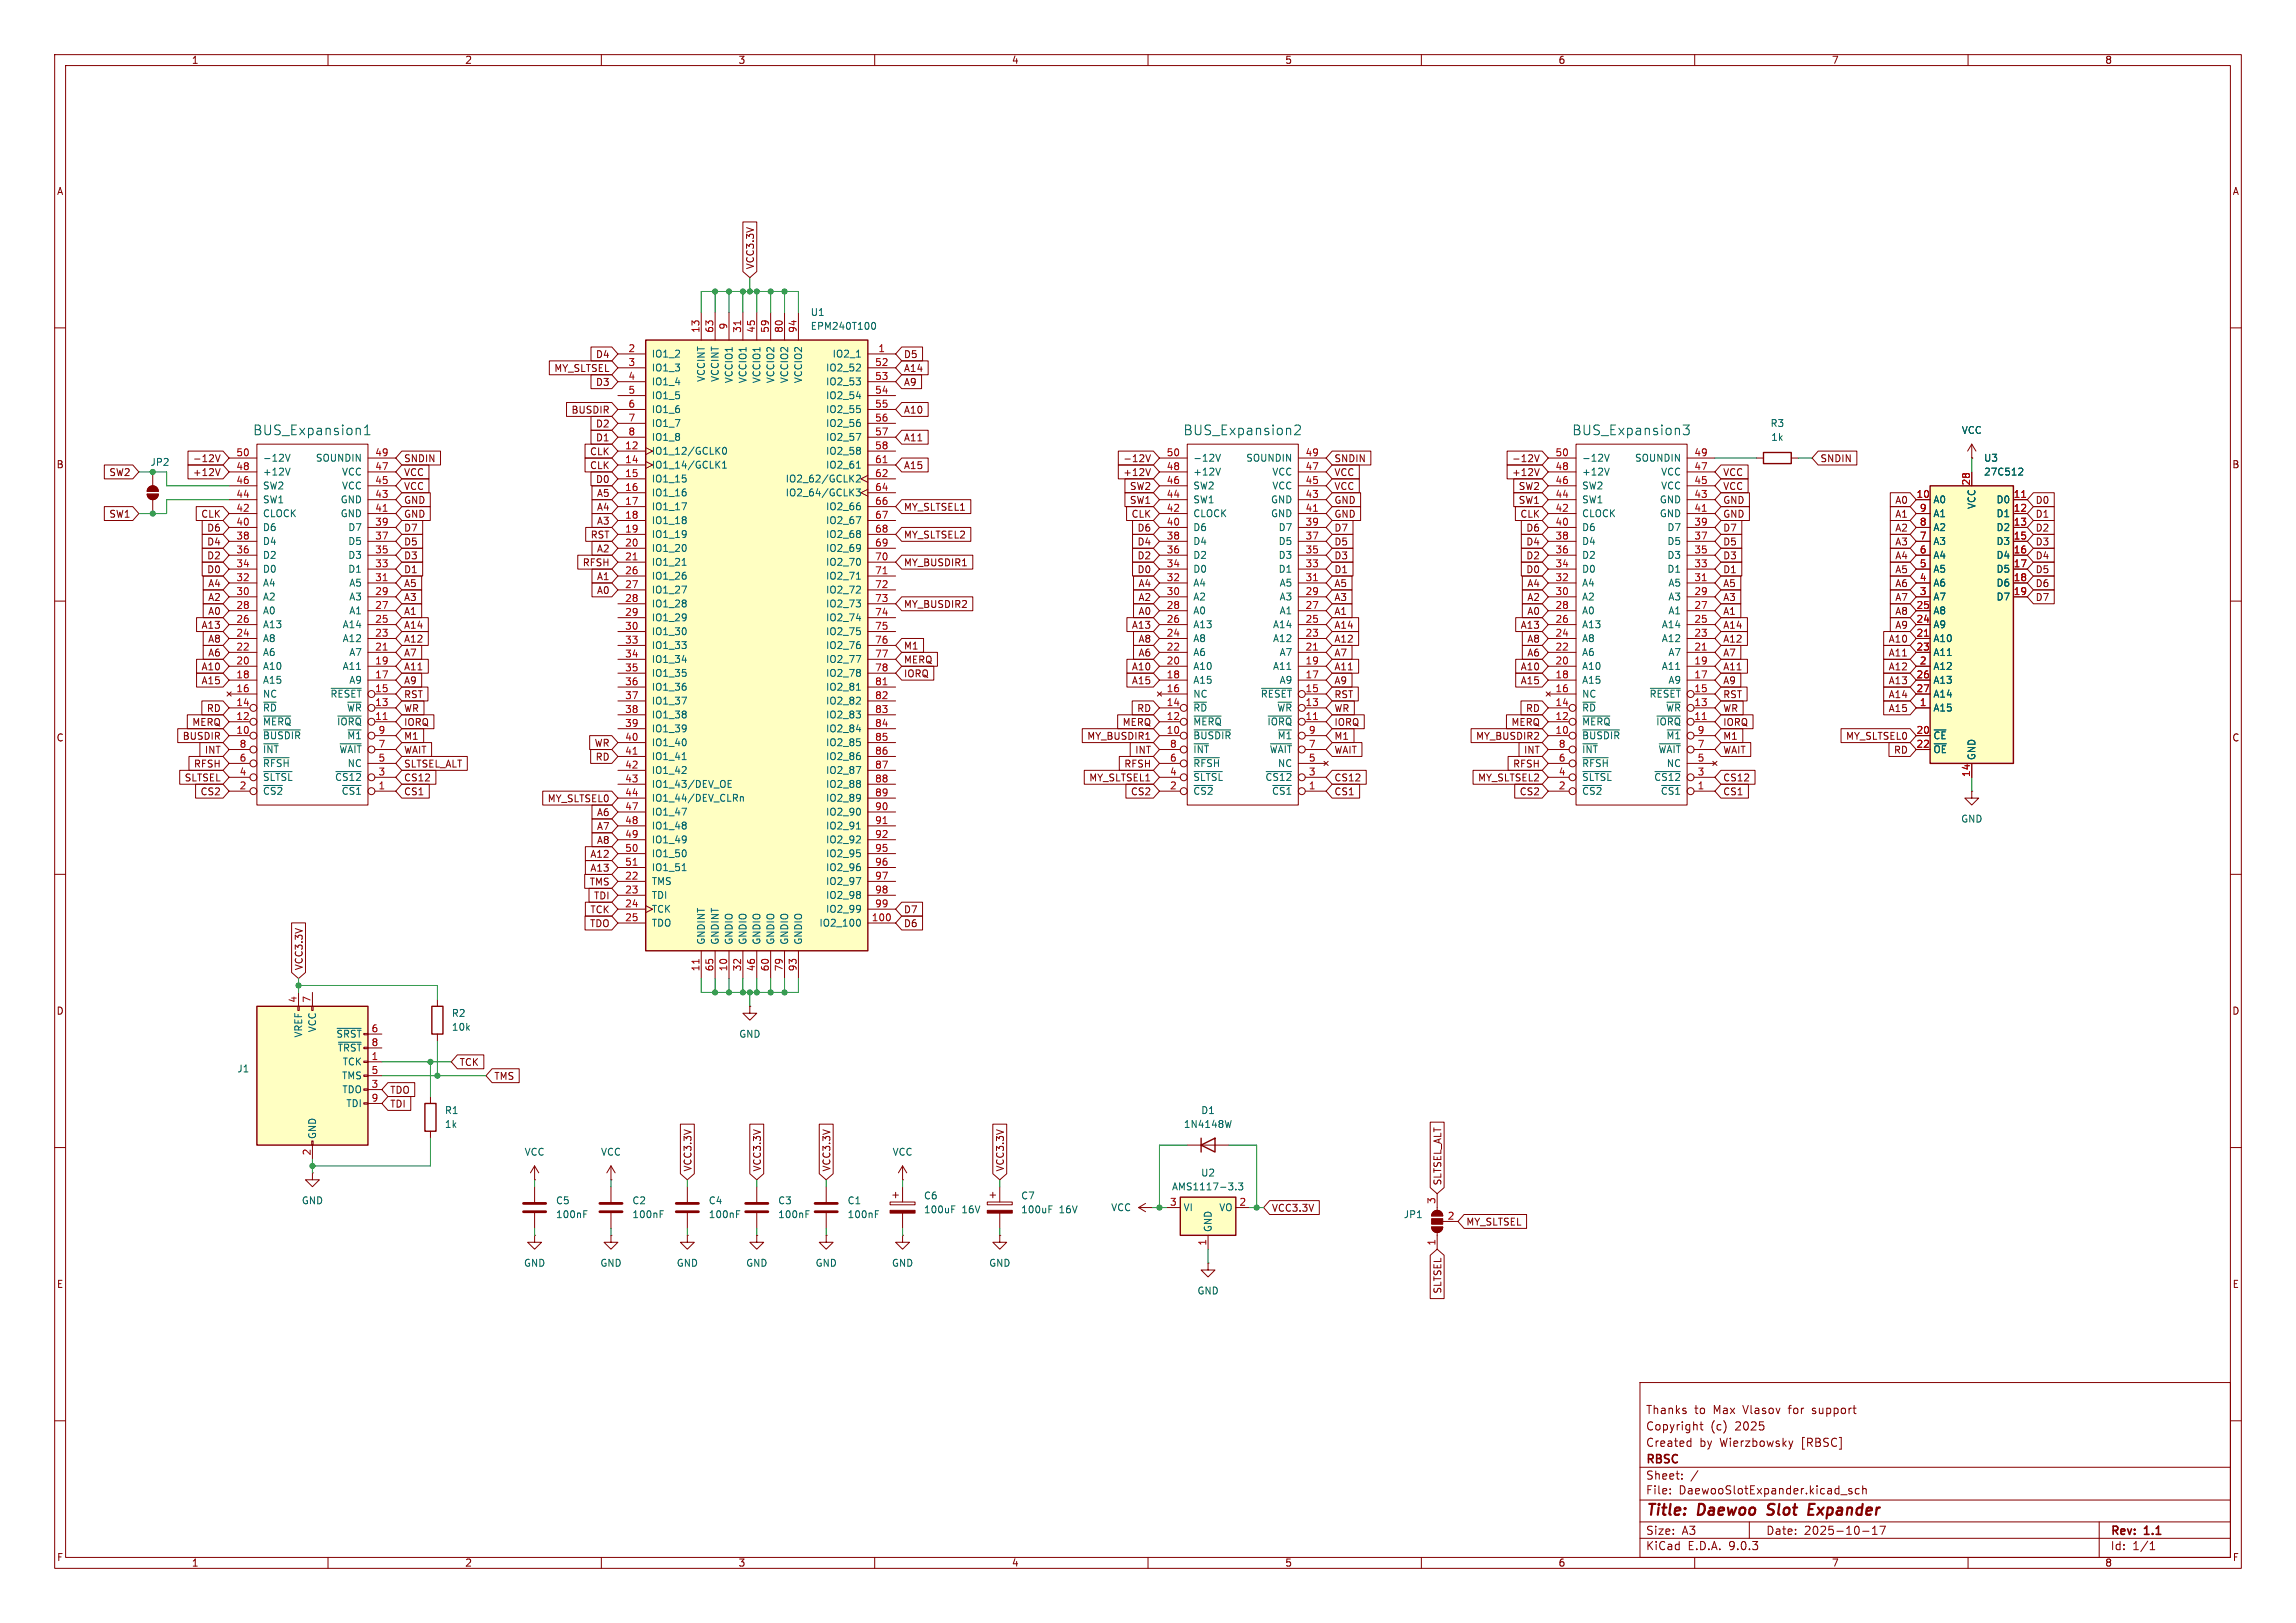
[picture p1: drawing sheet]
<svg xmlns="http://www.w3.org/2000/svg" width="420mm" height="297mm" viewBox="0 0 420 297" stroke-linecap="round" stroke-linejoin="round" font-family="sans-serif">
<defs><g id="words">
<g font-size="2.8" fill="#840000">
<text x="301" y="277.9">Title:</text>
<text x="310.6" y="277.9">Daewoo</text>
<text x="324.2" y="277.9">Slot</text>
<text x="332.4" y="277.9">Expander</text>
</g>
<g font-size="2.5" fill="#006464">
<text x="46.2" y="79.9">BUS_Expansion1</text>
<text x="216.4" y="79.9">BUS_Expansion2</text>
<text x="287.5" y="79.9">BUS_Expansion3</text>
</g>
<g font-size="2.1" fill="#840000">
<text x="301" y="262">Copyright</text>
<text x="301" y="259">Thanks</text>
<text x="309.9" y="259">to</text>
<text x="312.9" y="262">(c)</text>
<text x="313.4" y="259">Max</text>
<text x="317.4" y="262">2025</text>
<text x="319" y="259">Vlasov</text>
<text x="327.5" y="259">for</text>
<text x="331.9" y="259">support</text>
<text x="301" y="268.2">RBSC</text>
<text x="301" y="265">Created</text>
<text x="310.9" y="265">by</text>
<text x="314.7" y="265">Wierzbowsky</text>
<text x="329.7" y="265">[RBSC]</text>
<text x="301" y="273.7">File:</text>
<text x="301" y="271">Sheet:</text>
<text x="307.1" y="273.7">DaewooSlotExpander.kicad_sch</text>
<text x="301" y="281.1">Size:</text>
<text x="307.6" y="281.1">A3</text>
<text x="323" y="281.1">Date:</text>
<text x="330" y="281.1">2025-10-17</text>
<text x="386" y="281.3">Rev:</text>
<text x="392.4" y="281.3">1.1</text>
<text x="301" y="283.9">KiCad</text>
<text x="308.7" y="283.9">E.D.A.</text>
<text x="316.3" y="283.9">9.0.3</text>
<text x="386" y="283.9">Id:</text>
<text x="390.1" y="283.9">1/1</text>
</g>
<g font-size="1.8" fill="#840000">
<text x="35" y="11.9">1</text>
<text x="85" y="11.9">2</text>
<text x="135" y="11.9">3</text>
<text x="185" y="11.9">4</text>
<text x="235" y="11.9">5</text>
<text x="285" y="11.9">6</text>
<text x="335" y="11.9">7</text>
<text x="385" y="11.9">8</text>
<text x="10.3" y="35.9">A</text>
<text x="408.3" y="35.9">A</text>
<text x="138.1" y="49.4" transform="rotate(-90 138.1 49.4)">VCC3.3V</text>
<text x="108.9" y="65.7">D4</text>
<text x="165.3" y="65.7">D5</text>
<text x="101.3" y="68.3">MY_SLTSEL</text>
<text x="108.9" y="70.8">D3</text>
<text x="165.3" y="68.3">A14</text>
<text x="165.3" y="70.8">A9</text>
<text x="104.4" y="75.9">BUSDIR</text>
<text x="165.3" y="75.9">A10</text>
<text x="107.8" y="83.5">CLK</text>
<text x="108.9" y="81">D1</text>
<text x="108.9" y="78.4">D2</text>
<text x="165.3" y="81">A11</text>
<text x="10.3" y="85.9">B</text>
<text x="19.9" y="87.3">SW2</text>
<text x="35.2" y="84.8">-12V</text>
<text x="35.2" y="87.3">+12V</text>
<text x="73.8" y="87.3">VCC</text>
<text x="73.8" y="84.8">SNDIN</text>
<text x="73.8" y="89.9">VCC</text>
<text x="107.8" y="86">CLK</text>
<text x="108.9" y="88.6">D0</text>
<text x="165.3" y="86">A15</text>
<text x="205.4" y="84.8">-12V</text>
<text x="205.4" y="87.3">+12V</text>
<text x="206.6" y="89.9">SW2</text>
<text x="244" y="84.8">SNDIN</text>
<text x="244" y="89.9">VCC</text>
<text x="244" y="87.3">VCC</text>
<text x="276.5" y="87.3">+12V</text>
<text x="276.5" y="84.8">-12V</text>
<text x="277.7" y="89.9">SW2</text>
<text x="315.1" y="89.9">VCC</text>
<text x="315.1" y="87.3">VCC</text>
<text x="332.9" y="84.8">SNDIN</text>
<text x="408.2" y="85.9">B</text>
<text x="19.9" y="94.9">SW1</text>
<text x="36.7" y="94.9">CLK</text>
<text x="73.8" y="92.4">GND</text>
<text x="73.8" y="94.9">GND</text>
<text x="109.1" y="93.7">A4</text>
<text x="109.1" y="91.1">A5</text>
<text x="165.3" y="93.7">MY_SLTSEL1</text>
<text x="206.6" y="92.4">SW1</text>
<text x="206.9" y="94.9">CLK</text>
<text x="244" y="94.9">GND</text>
<text x="244" y="92.4">GND</text>
<text x="277.7" y="92.4">SW1</text>
<text x="278" y="94.9">CLK</text>
<text x="315.1" y="94.9">GND</text>
<text x="315.1" y="92.4">GND</text>
<text x="346.6" y="94.9">A1</text>
<text x="346.6" y="92.4">A0</text>
<text x="372.3" y="94.9">D1</text>
<text x="372.3" y="92.4">D0</text>
<text x="37.8" y="97.5">D6</text>
<text x="37.8" y="100">D4</text>
<text x="73.8" y="100">D5</text>
<text x="73.8" y="97.5">D7</text>
<text x="108" y="98.7">RST</text>
<text x="109.1" y="101.3">A2</text>
<text x="109.1" y="96.2">A3</text>
<text x="165.3" y="98.7">MY_SLTSEL2</text>
<text x="208" y="97.5">D6</text>
<text x="208" y="100">D4</text>
<text x="244" y="97.5">D7</text>
<text x="244" y="100">D5</text>
<text x="279.1" y="100">D4</text>
<text x="279.1" y="97.5">D6</text>
<text x="315.1" y="97.5">D7</text>
<text x="315.1" y="100">D5</text>
<text x="346.6" y="100">A3</text>
<text x="346.6" y="97.5">A2</text>
<text x="372.3" y="100">D3</text>
<text x="372.3" y="97.5">D2</text>
<text x="37.8" y="102.6">D2</text>
<text x="37.8" y="105.1">D0</text>
<text x="38" y="107.6">A4</text>
<text x="73.8" y="102.6">D3</text>
<text x="73.8" y="107.6">A5</text>
<text x="73.8" y="105.1">D1</text>
<text x="106.5" y="103.8">RFSH</text>
<text x="109.1" y="106.4">A1</text>
<text x="165.3" y="103.8">MY_BUSDIR1</text>
<text x="208" y="105.1">D0</text>
<text x="208" y="102.6">D2</text>
<text x="208.2" y="107.6">A4</text>
<text x="244" y="107.6">A5</text>
<text x="244" y="105.1">D1</text>
<text x="244" y="102.6">D3</text>
<text x="279.1" y="102.6">D2</text>
<text x="279.1" y="105.1">D0</text>
<text x="279.3" y="107.6">A4</text>
<text x="315.1" y="107.6">A5</text>
<text x="315.1" y="105.1">D1</text>
<text x="315.1" y="102.6">D3</text>
<text x="346.6" y="107.6">A6</text>
<text x="346.6" y="105.1">A5</text>
<text x="346.6" y="102.6">A4</text>
<text x="372.3" y="105.1">D5</text>
<text x="372.3" y="102.6">D4</text>
<text x="372.3" y="107.6">D6</text>
<text x="38" y="110.2">A2</text>
<text x="38" y="112.7">A0</text>
<text x="73.8" y="110.2">A3</text>
<text x="73.8" y="112.7">A1</text>
<text x="109.1" y="108.9">A0</text>
<text x="165.3" y="111.4">MY_BUSDIR2</text>
<text x="208.2" y="110.2">A2</text>
<text x="208.2" y="112.7">A0</text>
<text x="244" y="112.7">A1</text>
<text x="244" y="110.2">A3</text>
<text x="279.3" y="112.7">A0</text>
<text x="279.3" y="110.2">A2</text>
<text x="315.1" y="110.2">A3</text>
<text x="315.1" y="112.7">A1</text>
<text x="346.6" y="110.2">A7</text>
<text x="346.6" y="112.7">A8</text>
<text x="372.3" y="110.2">D7</text>
<text x="36.8" y="115.3">A13</text>
<text x="38" y="117.8">A8</text>
<text x="73.8" y="115.3">A14</text>
<text x="73.8" y="117.8">A12</text>
<text x="165.3" y="119.1">M1</text>
<text x="207" y="115.3">A13</text>
<text x="208.2" y="117.8">A8</text>
<text x="244" y="117.8">A12</text>
<text x="244" y="115.3">A14</text>
<text x="278.1" y="115.3">A13</text>
<text x="279.3" y="117.8">A8</text>
<text x="315.1" y="115.3">A14</text>
<text x="315.1" y="117.8">A12</text>
<text x="345.4" y="117.8">A10</text>
<text x="346.6" y="115.3">A9</text>
<text x="36.8" y="122.9">A10</text>
<text x="36.8" y="125.4">A15</text>
<text x="38" y="120.3">A6</text>
<text x="73.8" y="120.3">A7</text>
<text x="73.8" y="122.9">A11</text>
<text x="73.8" y="125.4">A9</text>
<text x="165.3" y="121.6">MERQ</text>
<text x="165.3" y="124.1">IORQ</text>
<text x="207" y="122.9">A10</text>
<text x="207" y="125.4">A15</text>
<text x="208.2" y="120.3">A6</text>
<text x="244" y="125.4">A9</text>
<text x="244" y="120.3">A7</text>
<text x="244" y="122.9">A11</text>
<text x="278.1" y="122.9">A10</text>
<text x="278.1" y="125.4">A15</text>
<text x="279.3" y="120.3">A6</text>
<text x="315.1" y="122.9">A11</text>
<text x="315.1" y="125.4">A9</text>
<text x="315.1" y="120.3">A7</text>
<text x="345.4" y="120.3">A11</text>
<text x="345.4" y="125.4">A13</text>
<text x="345.4" y="122.9">A12</text>
<text x="37.7" y="130.5">RD</text>
<text x="73.8" y="128">RST</text>
<text x="73.8" y="130.5">WR</text>
<text x="207.9" y="130.5">RD</text>
<text x="244" y="128">RST</text>
<text x="244" y="130.5">WR</text>
<text x="279" y="130.5">RD</text>
<text x="315.1" y="128">RST</text>
<text x="315.1" y="130.5">WR</text>
<text x="345.4" y="128">A14</text>
<text x="345.4" y="130.5">A15</text>
<text x="10.3" y="135.9">C</text>
<text x="33.3" y="135.6">BUSDIR</text>
<text x="35.1" y="133">MERQ</text>
<text x="73.8" y="135.6">M1</text>
<text x="73.8" y="133">IORQ</text>
<text x="108.7" y="136.8">WR</text>
<text x="198.8" y="135.6">MY_BUSDIR1</text>
<text x="205.3" y="133">MERQ</text>
<text x="244" y="135.6">M1</text>
<text x="244" y="133">IORQ</text>
<text x="269.9" y="135.6">MY_BUSDIR2</text>
<text x="276.4" y="133">MERQ</text>
<text x="315.1" y="135.6">M1</text>
<text x="315.1" y="133">IORQ</text>
<text x="337.6" y="135.6">MY_SLTSEL0</text>
<text x="408.2" y="135.9">C</text>
<text x="33.7" y="143.2">SLTSEL</text>
<text x="35.4" y="140.7">RFSH</text>
<text x="37.4" y="138.1">INT</text>
<text x="73.8" y="143.2">CS12</text>
<text x="73.8" y="140.7">SLTSEL_ALT</text>
<text x="73.8" y="138.1">WAIT</text>
<text x="108.9" y="139.4">RD</text>
<text x="199.1" y="143.2">MY_SLTSEL1</text>
<text x="205.6" y="140.7">RFSH</text>
<text x="207.6" y="138.1">INT</text>
<text x="244" y="138.1">WAIT</text>
<text x="244" y="143.2">CS12</text>
<text x="270.3" y="143.2">MY_SLTSEL2</text>
<text x="276.7" y="140.7">RFSH</text>
<text x="278.7" y="138.1">INT</text>
<text x="315.1" y="138.1">WAIT</text>
<text x="315.1" y="143.2">CS12</text>
<text x="346.3" y="138.1">RD</text>
<text x="36.6" y="145.7">CS2</text>
<text x="73.8" y="145.7">CS1</text>
<text x="100.1" y="147">MY_SLTSEL0</text>
<text x="109.1" y="149.5">A6</text>
<text x="206.8" y="145.7">CS2</text>
<text x="244" y="145.7">CS1</text>
<text x="277.9" y="145.7">CS2</text>
<text x="315.1" y="145.7">CS1</text>
<text x="109.1" y="152.1">A7</text>
<text x="109.1" y="154.6">A8</text>
<text x="107.9" y="157.2">A12</text>
<text x="107.9" y="159.7">A13</text>
<text x="107.8" y="162.2">TMS</text>
<text x="107.9" y="167.3">TCK</text>
<text x="108.6" y="164.8">TDI</text>
<text x="165.3" y="167.3">D7</text>
<text x="107.8" y="169.9">TDO</text>
<text x="165.3" y="169.9">D6</text>
<text x="55.6" y="177.6" transform="rotate(-90 55.6 177.6)">VCC3.3V</text>
<text x="10.3" y="185.9">D</text>
<text x="408.2" y="185.9">D</text>
<text x="84" y="195.3">TCK</text>
<text x="90.3" y="197.8">TMS</text>
<text x="71.3" y="200.3">TDO</text>
<text x="71.3" y="202.9">TDI</text>
<text x="126.7" y="214.5" transform="rotate(-90 126.7 214.5)">VCC3.3V</text>
<text x="139.4" y="214.5" transform="rotate(-90 139.4 214.5)">VCC3.3V</text>
<text x="152.1" y="214.5" transform="rotate(-90 152.1 214.5)">VCC3.3V</text>
<text x="183.8" y="214.5" transform="rotate(-90 183.8 214.5)">VCC3.3V</text>
<text x="232.6" y="221.9">VCC3.3V</text>
<text x="263.8" y="217" transform="rotate(-90 263.8 217)">SLTSEL_ALT</text>
<text x="268.1" y="224.5">MY_SLTSEL</text>
<text x="10.3" y="235.9">E</text>
<text x="263.8" y="236.8" transform="rotate(-90 263.8 236.8)">SLTSEL</text>
<text x="408.3" y="235.9">E</text>
<text x="10.3" y="285.9">F</text>
<text x="35" y="286.9">1</text>
<text x="85" y="286.9">2</text>
<text x="135" y="286.9">3</text>
<text x="185" y="286.9">4</text>
<text x="235" y="286.9">5</text>
<text x="285" y="286.9">6</text>
<text x="335" y="286.9">7</text>
<text x="385" y="286.9">8</text>
<text x="408.3" y="285.9">F</text>
</g>
<g font-size="1.8" fill="#006464">
<text x="148.2" y="58">U1</text>
<text x="119.1" y="65.6">IO1_2</text>
<text x="148.2" y="60.6">EPM240T100</text>
<text x="152.2" y="65.6">IO2_1</text>
<text x="119.1" y="68.2">IO1_3</text>
<text x="119.1" y="70.7">IO1_4</text>
<text x="129.1" y="70" transform="rotate(-90 129.1 70)">VCCINT</text>
<text x="131.7" y="70" transform="rotate(-90 131.7 70)">VCCINT</text>
<text x="134.2" y="70.2" transform="rotate(-90 134.2 70.2)">VCCIO1</text>
<text x="136.8" y="70.2" transform="rotate(-90 136.8 70.2)">VCCIO1</text>
<text x="139.3" y="70.2" transform="rotate(-90 139.3 70.2)">VCCIO1</text>
<text x="141.8" y="70.2" transform="rotate(-90 141.8 70.2)">VCCIO2</text>
<text x="144.4" y="70.2" transform="rotate(-90 144.4 70.2)">VCCIO2</text>
<text x="146.9" y="70.2" transform="rotate(-90 146.9 70.2)">VCCIO2</text>
<text x="151" y="68.2">IO2_52</text>
<text x="151" y="70.7">IO2_53</text>
<text x="119.1" y="73.3">IO1_5</text>
<text x="119.1" y="75.8">IO1_6</text>
<text x="151" y="73.3">IO2_54</text>
<text x="151" y="75.8">IO2_55</text>
<text x="119.1" y="78.3">IO1_7</text>
<text x="119.1" y="80.9">IO1_8</text>
<text x="119.1" y="83.4">IO1_12/GCLK0</text>
<text x="151" y="78.3">IO2_56</text>
<text x="151" y="80.9">IO2_57</text>
<text x="151" y="83.4">IO2_58</text>
<text x="323.8" y="78.3">R3</text>
<text x="323.9" y="80.9">1k</text>
<text x="358.8" y="79.6">VCC</text>
<text x="27.4" y="85.4">JP2</text>
<text x="48" y="89.8">SW2</text>
<text x="48" y="87.2">+12V</text>
<text x="48" y="84.7">-12V</text>
<text x="57.7" y="84.7">SOUNDIN</text>
<text x="62.5" y="89.8">VCC</text>
<text x="62.5" y="87.2">VCC</text>
<text x="119.1" y="86">IO1_14/GCLK1</text>
<text x="119.1" y="88.5">IO1_15</text>
<text x="143.6" y="88.5">IO2_62/GCLK2</text>
<text x="151" y="86">IO2_61</text>
<text x="218.2" y="89.8">SW2</text>
<text x="218.2" y="87.2">+12V</text>
<text x="218.2" y="84.7">-12V</text>
<text x="227.9" y="84.7">SOUNDIN</text>
<text x="232.6" y="89.8">VCC</text>
<text x="232.6" y="87.2">VCC</text>
<text x="289.3" y="89.8">SW2</text>
<text x="289.3" y="87.2">+12V</text>
<text x="289.3" y="84.7">-12V</text>
<text x="299" y="84.7">SOUNDIN</text>
<text x="303.8" y="89.8">VCC</text>
<text x="303.8" y="87.2">VCC</text>
<text x="362.8" y="87.2">27C512</text>
<text x="362.8" y="84.7">U3</text>
<text x="48" y="94.8">CLOCK</text>
<text x="48" y="92.3">SW1</text>
<text x="62.2" y="94.8">GND</text>
<text x="62.2" y="92.3">GND</text>
<text x="119.1" y="91">IO1_16</text>
<text x="119.1" y="93.6">IO1_17</text>
<text x="143.6" y="91">IO2_64/GCLK3</text>
<text x="151" y="93.6">IO2_66</text>
<text x="218.2" y="94.8">CLOCK</text>
<text x="218.2" y="92.3">SW1</text>
<text x="232.4" y="94.8">GND</text>
<text x="232.4" y="92.3">GND</text>
<text x="289.3" y="94.8">CLOCK</text>
<text x="289.3" y="92.3">SW1</text>
<text x="303.5" y="94.8">GND</text>
<text x="303.5" y="92.3">GND</text>
<text x="353.6" y="92.3">A0</text>
<text x="353.6" y="94.8">A1</text>
<text x="361.5" y="93.2" transform="rotate(-90 361.5 93.2)">VCC</text>
<text x="365.1" y="92.3">D0</text>
<text x="365.1" y="94.8">D1</text>
<text x="48" y="99.9">D4</text>
<text x="48" y="97.4">D6</text>
<text x="63.6" y="99.9">D5</text>
<text x="63.6" y="97.4">D7</text>
<text x="119.1" y="96.1">IO1_18</text>
<text x="119.1" y="98.7">IO1_19</text>
<text x="119.1" y="101.2">IO1_20</text>
<text x="151" y="96.1">IO2_67</text>
<text x="151" y="98.7">IO2_68</text>
<text x="151" y="101.2">IO2_69</text>
<text x="218.2" y="99.9">D4</text>
<text x="218.2" y="97.4">D6</text>
<text x="233.8" y="99.9">D5</text>
<text x="233.8" y="97.4">D7</text>
<text x="289.3" y="99.9">D4</text>
<text x="289.3" y="97.4">D6</text>
<text x="304.9" y="99.9">D5</text>
<text x="304.9" y="97.4">D7</text>
<text x="353.6" y="97.4">A2</text>
<text x="353.6" y="99.9">A3</text>
<text x="365.1" y="97.4">D2</text>
<text x="365.1" y="99.9">D3</text>
<text x="48" y="107.5">A4</text>
<text x="48" y="105">D0</text>
<text x="48" y="102.5">D2~{}</text>
<text x="63.6" y="105">D1</text>
<text x="63.6" y="102.5">D3</text>
<text x="63.8" y="107.5">A5</text>
<text x="119.1" y="103.7">IO1_21</text>
<text x="119.1" y="106.3">IO1_26</text>
<text x="151" y="103.7">IO2_70</text>
<text x="151" y="106.3">IO2_71</text>
<text x="218.2" y="107.5">A4</text>
<text x="218.2" y="105">D0</text>
<text x="218.2" y="102.5">D2~{}</text>
<text x="233.8" y="105">D1</text>
<text x="233.8" y="102.5">D3</text>
<text x="234" y="107.5">A5</text>
<text x="289.3" y="107.5">A4</text>
<text x="289.3" y="105">D0</text>
<text x="289.3" y="102.5">D2~{}</text>
<text x="304.9" y="105">D1</text>
<text x="304.9" y="102.5">D3</text>
<text x="305.1" y="107.5">A5</text>
<text x="353.6" y="102.5">A4</text>
<text x="353.6" y="105">A5</text>
<text x="353.6" y="107.5">A6</text>
<text x="365.1" y="102.5">D4</text>
<text x="365.1" y="105">D5</text>
<text x="365.1" y="107.5">D6</text>
<text x="48" y="112.6">A0</text>
<text x="48" y="110.1">A2</text>
<text x="63.8" y="112.6">A1</text>
<text x="63.8" y="110.1">A3</text>
<text x="119.1" y="108.8">IO1_27</text>
<text x="119.1" y="111.4">IO1_28</text>
<text x="119.1" y="113.9">IO1_29</text>
<text x="151" y="108.8">IO2_72</text>
<text x="151" y="111.4">IO2_73</text>
<text x="151" y="113.9">IO2_74</text>
<text x="218.2" y="112.6">A0</text>
<text x="218.2" y="110.1">A2</text>
<text x="234" y="112.6">A1</text>
<text x="234" y="110.1">A3</text>
<text x="289.3" y="112.6">A0</text>
<text x="289.3" y="110.1">A2</text>
<text x="305.1" y="112.6">A1</text>
<text x="305.1" y="110.1">A3</text>
<text x="353.6" y="110.1">A7</text>
<text x="353.6" y="112.6">A8</text>
<text x="365.1" y="110.1">D7</text>
<text x="48" y="117.7">A8</text>
<text x="48" y="115.2">A13</text>
<text x="62.6" y="117.7">A12</text>
<text x="62.6" y="115.2">A14</text>
<text x="119.1" y="116.4">IO1_30</text>
<text x="119.1" y="119">IO1_33</text>
<text x="151" y="116.4">IO2_75</text>
<text x="151" y="119">IO2_76</text>
<text x="218.2" y="117.7">A8</text>
<text x="218.2" y="115.2">A13</text>
<text x="232.8" y="117.7">A12</text>
<text x="232.8" y="115.2">A14</text>
<text x="289.3" y="117.7">A8</text>
<text x="289.3" y="115.2">A13</text>
<text x="303.9" y="117.7">A12</text>
<text x="303.9" y="115.2">A14</text>
<text x="353.6" y="115.2">A9</text>
<text x="353.6" y="117.7">A10</text>
<text x="48" y="125.3">A15</text>
<text x="48" y="122.8">A10</text>
<text x="48" y="120.2">A6</text>
<text x="62.6" y="122.8">A11</text>
<text x="63.8" y="125.3">A9</text>
<text x="63.8" y="120.2">A7</text>
<text x="119.1" y="121.5">IO1_34</text>
<text x="119.1" y="124.1">IO1_35</text>
<text x="151" y="121.5">IO2_77</text>
<text x="151" y="124.1">IO2_78</text>
<text x="218.2" y="125.3">A15</text>
<text x="218.2" y="122.8">A10</text>
<text x="218.2" y="120.2">A6</text>
<text x="232.8" y="122.8">A11</text>
<text x="234" y="125.3">A9</text>
<text x="234" y="120.2">A7</text>
<text x="289.3" y="125.3">A15</text>
<text x="289.3" y="122.8">A10</text>
<text x="289.3" y="120.2">A6</text>
<text x="303.9" y="122.8">A11</text>
<text x="305.1" y="125.3">A9</text>
<text x="305.1" y="120.2">A7</text>
<text x="353.6" y="120.2">A11</text>
<text x="353.6" y="122.8">A12</text>
<text x="353.6" y="125.3">A13</text>
<text x="48" y="130.4">~{RD}</text>
<text x="48" y="127.9">NC</text>
<text x="60.3" y="127.9">~{RESET}</text>
<text x="63.4" y="130.4">~{WR}</text>
<text x="119.1" y="126.6">IO1_36</text>
<text x="119.1" y="129.1">IO1_37</text>
<text x="119.1" y="131.7">IO1_38</text>
<text x="151" y="126.6">IO2_81</text>
<text x="151" y="129.1">IO2_82</text>
<text x="151" y="131.7">IO2_83</text>
<text x="218.2" y="130.4">~{RD}</text>
<text x="218.2" y="127.9">NC</text>
<text x="230.5" y="127.9">~{RESET}</text>
<text x="233.5" y="130.4">~{WR}</text>
<text x="289.3" y="130.4">~{RD}</text>
<text x="289.3" y="127.9">NC</text>
<text x="301.6" y="127.9">~{RESET}</text>
<text x="304.7" y="130.4">~{WR}</text>
<text x="353.6" y="127.9">A14</text>
<text x="353.6" y="130.4">A15</text>
<text x="48" y="135.5">~{BUSDIR}</text>
<text x="48" y="132.9">~{MERQ}</text>
<text x="61.6" y="132.9">~{IORQ}</text>
<text x="63.4" y="135.5">~{M1}</text>
<text x="119.1" y="134.2">IO1_39</text>
<text x="119.1" y="136.8">IO1_40</text>
<text x="151" y="134.2">IO2_84</text>
<text x="151" y="136.8">IO2_85</text>
<text x="218.2" y="135.5">~{BUSDIR}</text>
<text x="218.2" y="132.9">~{MERQ}</text>
<text x="231.7" y="132.9">~{IORQ}</text>
<text x="233.6" y="135.5">~{M1}</text>
<text x="289.3" y="135.5">~{BUSDIR}</text>
<text x="289.3" y="132.9">~{MERQ}</text>
<text x="302.9" y="132.9">~{IORQ}</text>
<text x="304.7" y="135.5">~{M1}</text>
<text x="353.6" y="135.5">~{CE}</text>
<text x="48" y="143.1">~{SLTSL}</text>
<text x="48" y="140.6">~{RFSH}</text>
<text x="48" y="138">~{INT}</text>
<text x="61.2" y="143.1">~{CS12}</text>
<text x="62" y="138">~{WAIT}</text>
<text x="63.5" y="140.6">NC</text>
<text x="119.1" y="139.3">IO1_41</text>
<text x="119.1" y="141.8">IO1_42</text>
<text x="151" y="139.3">IO2_86</text>
<text x="151" y="141.8">IO2_87</text>
<text x="218.2" y="143.1">~{SLTSL}</text>
<text x="218.2" y="140.6">~{RFSH}</text>
<text x="218.2" y="138">~{INT}</text>
<text x="231.4" y="143.1">~{CS12}</text>
<text x="232.2" y="138">~{WAIT}</text>
<text x="233.7" y="140.6">NC</text>
<text x="289.3" y="143.1">~{SLTSL}</text>
<text x="289.3" y="140.6">~{RFSH}</text>
<text x="289.3" y="138">~{INT}</text>
<text x="302.5" y="143.1">~{CS12}</text>
<text x="303.3" y="138">~{WAIT}</text>
<text x="304.8" y="140.6">NC</text>
<text x="353.6" y="138">~{OE}</text>
<text x="361.5" y="139.2" transform="rotate(-90 361.5 139.2)">GND</text>
<text x="48" y="145.6">~{CS2}</text>
<text x="62.4" y="145.6">~{CS1}</text>
<text x="119.1" y="144.4">IO1_43/DEV_OE</text>
<text x="119.1" y="146.9">IO1_44/DEV_CLRn</text>
<text x="119.1" y="149.5">IO1_47</text>
<text x="151" y="144.4">IO2_88</text>
<text x="151" y="146.9">IO2_89</text>
<text x="151" y="149.5">IO2_90</text>
<text x="218.2" y="145.6">~{CS2}</text>
<text x="232.6" y="145.6">~{CS1}</text>
<text x="289.3" y="145.6">~{CS2}</text>
<text x="303.7" y="145.6">~{CS1}</text>
<text x="119.1" y="152">IO1_48</text>
<text x="119.1" y="154.5">IO1_49</text>
<text x="151" y="152">IO2_91</text>
<text x="151" y="154.5">IO2_92</text>
<text x="358.6" y="150.7">GND</text>
<text x="119.1" y="157.1">IO1_50</text>
<text x="119.1" y="159.6">IO1_51</text>
<text x="151" y="157.1">IO2_95</text>
<text x="151" y="159.6">IO2_96</text>
<text x="119.1" y="162.2">TMS</text>
<text x="119.1" y="164.7">TDI</text>
<text x="119.1" y="167.2">TCK</text>
<text x="151" y="162.2">IO2_97</text>
<text x="151" y="164.7">IO2_98</text>
<text x="151" y="167.2">IO2_99</text>
<text x="119.1" y="169.8">TDO</text>
<text x="129.1" y="173" transform="rotate(-90 129.1 173)">GNDINT</text>
<text x="131.7" y="173" transform="rotate(-90 131.7 173)">GNDINT</text>
<text x="134.2" y="173" transform="rotate(-90 134.2 173)">GNDIO</text>
<text x="136.8" y="173" transform="rotate(-90 136.8 173)">GNDIO</text>
<text x="139.3" y="173" transform="rotate(-90 139.3 173)">GNDIO</text>
<text x="141.8" y="173" transform="rotate(-90 141.8 173)">GNDIO</text>
<text x="144.4" y="173" transform="rotate(-90 144.4 173)">GNDIO</text>
<text x="146.9" y="173" transform="rotate(-90 146.9 173)">GNDIO</text>
<text x="149.8" y="169.8">IO2_100</text>
<text x="55.5" y="190" transform="rotate(-90 55.5 190)">VREF</text>
<text x="58" y="189" transform="rotate(-90 58 189)">VCC</text>
<text x="61.4" y="190.1">~{SRST}</text>
<text x="82.6" y="186.3">R2</text>
<text x="82.6" y="188.8">10k</text>
<text x="135.1" y="190.1">GND</text>
<text x="43.3" y="196.4">J1</text>
<text x="61.7" y="192.6">~{TRST}</text>
<text x="62.5" y="197.7">TMS</text>
<text x="62.6" y="195.2">TCK</text>
<text x="62.5" y="200.3">TDO</text>
<text x="63.2" y="202.8">TDI</text>
<text x="58" y="208.5" transform="rotate(-90 58 208.5)">GND</text>
<text x="81.3" y="204.1">R1</text>
<text x="81.3" y="206.6">1k</text>
<text x="216.5" y="206.6">1N4148W</text>
<text x="219.6" y="204.1">D1</text>
<text x="95.9" y="211.7">VCC</text>
<text x="109.8" y="211.7">VCC</text>
<text x="163.2" y="211.7">VCC</text>
<text x="219.6" y="215.5">U2</text>
<text x="55.1" y="220.6">GND</text>
<text x="101.6" y="220.6">C5</text>
<text x="115.6" y="220.6">C2</text>
<text x="129.5" y="220.6">C4</text>
<text x="142.2" y="220.6">C3</text>
<text x="154.9" y="220.6">C1</text>
<text x="168.9" y="219.7">C6</text>
<text x="186.7" y="219.7">C7</text>
<text x="203.2" y="221.8">VCC</text>
<text x="214.3" y="218">AMS1117-3.3</text>
<text x="216.4" y="221.8">VI</text>
<text x="222.9" y="221.8">VO</text>
<text x="101.6" y="223.1">100nF</text>
<text x="115.6" y="223.1">100nF</text>
<text x="129.5" y="223.1">100nF</text>
<text x="142.2" y="223.1">100nF</text>
<text x="154.9" y="223.1">100nF</text>
<text x="168.9" y="222.2">100uF</text>
<text x="176" y="222.2">16V</text>
<text x="186.7" y="222.2">100uF</text>
<text x="193.7" y="222.2">16V</text>
<text x="221.8" y="225.6" transform="rotate(-90 221.8 225.6)">GND</text>
<text x="256.7" y="223.1">JP1</text>
<text x="95.8" y="232">GND</text>
<text x="109.7" y="232">GND</text>
<text x="123.7" y="232">GND</text>
<text x="136.4" y="232">GND</text>
<text x="149.1" y="232">GND</text>
<text x="163.1" y="232">GND</text>
<text x="180.8" y="232">GND</text>
<text x="218.9" y="237.1">GND</text>
</g>
<g font-size="1.8" fill="#a90000">
<text x="114.9" y="64.5">2</text>
<text x="128" y="61" transform="rotate(-90 128 61)">13</text>
<text x="130.6" y="61" transform="rotate(-90 130.6 61)">63</text>
<text x="133.1" y="60.4" transform="rotate(-90 133.1 60.4)">9</text>
<text x="135.6" y="61" transform="rotate(-90 135.6 61)">31</text>
<text x="138.2" y="61" transform="rotate(-90 138.2 61)">45</text>
<text x="140.7" y="61" transform="rotate(-90 140.7 61)">59</text>
<text x="143.3" y="61" transform="rotate(-90 143.3 61)">80</text>
<text x="145.8" y="61" transform="rotate(-90 145.8 61)">94</text>
<text x="160.6" y="64.5">1</text>
<text x="114.9" y="67.1">3</text>
<text x="114.9" y="69.6">4</text>
<text x="160" y="67.1">52</text>
<text x="160" y="69.6">53</text>
<text x="114.9" y="72.1">5</text>
<text x="114.9" y="74.7">6</text>
<text x="114.9" y="77.2">7</text>
<text x="160" y="72.1">54</text>
<text x="160" y="74.7">55</text>
<text x="160" y="77.2">56</text>
<text x="43.1" y="83.6">50</text>
<text x="68.5" y="83.6">49</text>
<text x="114.3" y="82.3">12</text>
<text x="114.9" y="79.8">8</text>
<text x="160" y="79.8">57</text>
<text x="160" y="82.3">58</text>
<text x="213.3" y="83.6">50</text>
<text x="238.7" y="83.6">49</text>
<text x="284.4" y="83.6">50</text>
<text x="309.8" y="83.6">49</text>
<text x="43.1" y="88.6">46</text>
<text x="43.1" y="86.1">48</text>
<text x="68.5" y="88.6">45</text>
<text x="68.5" y="86.1">47</text>
<text x="114.3" y="84.8">14</text>
<text x="114.3" y="87.4">15</text>
<text x="114.3" y="89.9">16</text>
<text x="160" y="84.8">61</text>
<text x="160" y="87.4">62</text>
<text x="160" y="89.9">64</text>
<text x="213.3" y="88.6">46</text>
<text x="213.3" y="86.1">48</text>
<text x="238.7" y="88.6">45</text>
<text x="238.7" y="86.1">47</text>
<text x="284.4" y="88.6">46</text>
<text x="284.4" y="86.1">48</text>
<text x="309.8" y="88.6">45</text>
<text x="309.8" y="86.1">47</text>
<text x="360.4" y="88.9" transform="rotate(-90 360.4 88.9)">28</text>
<text x="43.1" y="93.7">42</text>
<text x="43.1" y="91.2">44</text>
<text x="68.5" y="93.7">41</text>
<text x="68.5" y="91.2">43</text>
<text x="114.3" y="92.5">17</text>
<text x="114.3" y="95">18</text>
<text x="160" y="92.5">66</text>
<text x="160" y="95">67</text>
<text x="213.3" y="93.7">42</text>
<text x="213.3" y="91.2">44</text>
<text x="238.7" y="93.7">41</text>
<text x="238.7" y="91.2">43</text>
<text x="284.4" y="93.7">42</text>
<text x="284.4" y="91.2">44</text>
<text x="309.8" y="93.7">41</text>
<text x="309.8" y="91.2">43</text>
<text x="350.5" y="91.2">10</text>
<text x="351.1" y="93.7">9</text>
<text x="368.3" y="91.2">11</text>
<text x="368.3" y="93.7">12</text>
<text x="43.1" y="101.3">36</text>
<text x="43.1" y="98.8">38</text>
<text x="43.1" y="96.3">40</text>
<text x="68.5" y="101.3">35</text>
<text x="68.5" y="98.8">37</text>
<text x="68.5" y="96.3">39</text>
<text x="114.3" y="97.5">19</text>
<text x="114.3" y="100.1">20</text>
<text x="160" y="97.5">68</text>
<text x="160" y="100.1">69</text>
<text x="213.3" y="101.3">36</text>
<text x="213.3" y="98.8">38</text>
<text x="213.3" y="96.3">40</text>
<text x="238.7" y="101.3">35</text>
<text x="238.7" y="98.8">37</text>
<text x="238.7" y="96.3">39</text>
<text x="284.4" y="101.3">36</text>
<text x="284.4" y="98.8">38</text>
<text x="284.4" y="96.3">40</text>
<text x="309.8" y="101.3">35</text>
<text x="309.8" y="98.8">37</text>
<text x="309.8" y="96.3">39</text>
<text x="351.1" y="96.3">8</text>
<text x="351.1" y="98.8">7</text>
<text x="351.1" y="101.3">6</text>
<text x="368.3" y="96.3">13</text>
<text x="368.3" y="98.8">15</text>
<text x="368.3" y="101.3">16</text>
<text x="43.1" y="106.4">32</text>
<text x="43.1" y="103.9">34</text>
<text x="68.5" y="106.4">31</text>
<text x="68.5" y="103.9">33</text>
<text x="114.3" y="102.6">21</text>
<text x="114.3" y="105.2">26</text>
<text x="114.3" y="107.7">27</text>
<text x="160" y="102.6">70</text>
<text x="160" y="105.2">71</text>
<text x="160" y="107.7">72</text>
<text x="213.3" y="106.4">32</text>
<text x="213.3" y="103.9">34</text>
<text x="238.7" y="106.4">31</text>
<text x="238.7" y="103.9">33</text>
<text x="284.4" y="106.4">32</text>
<text x="284.4" y="103.9">34</text>
<text x="309.8" y="106.4">31</text>
<text x="309.8" y="103.9">33</text>
<text x="351.1" y="103.9">5</text>
<text x="351.1" y="106.4">4</text>
<text x="368.3" y="103.9">17</text>
<text x="368.3" y="106.4">18</text>
<text x="43.1" y="111.5">28</text>
<text x="43.1" y="109">30</text>
<text x="68.5" y="111.5">27</text>
<text x="68.5" y="109">29</text>
<text x="114.3" y="110.2">28</text>
<text x="114.3" y="112.8">29</text>
<text x="160" y="110.2">73</text>
<text x="160" y="112.8">74</text>
<text x="213.3" y="111.5">28</text>
<text x="213.3" y="109">30</text>
<text x="238.7" y="111.5">27</text>
<text x="238.7" y="109">29</text>
<text x="284.4" y="111.5">28</text>
<text x="284.4" y="109">30</text>
<text x="309.8" y="111.5">27</text>
<text x="309.8" y="109">29</text>
<text x="350.5" y="111.5">25</text>
<text x="351.1" y="109">3</text>
<text x="368.3" y="109">19</text>
<text x="43.1" y="119.1">22</text>
<text x="43.1" y="116.6">24</text>
<text x="43.1" y="114">26</text>
<text x="68.5" y="119.1">21</text>
<text x="68.5" y="116.6">23</text>
<text x="68.5" y="114">25</text>
<text x="114.3" y="115.3">30</text>
<text x="114.3" y="117.9">33</text>
<text x="160" y="115.3">75</text>
<text x="160" y="117.9">76</text>
<text x="213.3" y="119.1">22</text>
<text x="213.3" y="116.6">24</text>
<text x="213.3" y="114">26</text>
<text x="238.7" y="119.1">21</text>
<text x="238.7" y="116.6">23</text>
<text x="238.7" y="114">25</text>
<text x="284.4" y="119.1">22</text>
<text x="284.4" y="116.6">24</text>
<text x="284.4" y="114">26</text>
<text x="309.8" y="119.1">21</text>
<text x="309.8" y="116.6">23</text>
<text x="309.8" y="114">25</text>
<text x="350.5" y="114">24</text>
<text x="350.5" y="116.6">21</text>
<text x="350.5" y="119.1">23</text>
<text x="43.1" y="124.2">18</text>
<text x="43.1" y="121.7">20</text>
<text x="68.5" y="124.2">17</text>
<text x="68.5" y="121.7">19</text>
<text x="114.3" y="120.4">34</text>
<text x="114.3" y="122.9">35</text>
<text x="114.3" y="125.5">36</text>
<text x="160" y="120.4">77</text>
<text x="160" y="122.9">78</text>
<text x="160" y="125.5">81</text>
<text x="213.3" y="124.2">18</text>
<text x="213.3" y="121.7">20</text>
<text x="238.7" y="124.2">17</text>
<text x="238.7" y="121.7">19</text>
<text x="284.4" y="124.2">18</text>
<text x="284.4" y="121.7">20</text>
<text x="309.8" y="124.2">17</text>
<text x="309.8" y="121.7">19</text>
<text x="350.5" y="124.2">26</text>
<text x="351.1" y="121.7">2</text>
<text x="43.1" y="131.8">12</text>
<text x="43.1" y="129.3">14</text>
<text x="43.1" y="126.7">16</text>
<text x="68.5" y="131.8">11</text>
<text x="68.5" y="129.3">13</text>
<text x="68.5" y="126.7">15</text>
<text x="114.3" y="128">37</text>
<text x="114.3" y="130.6">38</text>
<text x="160" y="128">82</text>
<text x="160" y="130.6">83</text>
<text x="213.3" y="131.8">12</text>
<text x="213.3" y="129.3">14</text>
<text x="213.3" y="126.7">16</text>
<text x="238.7" y="131.8">11</text>
<text x="238.7" y="129.3">13</text>
<text x="238.7" y="126.7">15</text>
<text x="284.4" y="131.8">12</text>
<text x="284.4" y="129.3">14</text>
<text x="284.4" y="126.7">16</text>
<text x="309.8" y="131.8">11</text>
<text x="309.8" y="129.3">13</text>
<text x="309.8" y="126.7">15</text>
<text x="350.5" y="126.7">27</text>
<text x="351.1" y="129.3">1</text>
<text x="43.1" y="134.4">10</text>
<text x="43.7" y="136.9">8</text>
<text x="69.1" y="136.9">7</text>
<text x="69.1" y="134.4">9</text>
<text x="114.3" y="133.1">39</text>
<text x="114.3" y="135.6">40</text>
<text x="160" y="133.1">84</text>
<text x="160" y="135.6">85</text>
<text x="213.3" y="134.4">10</text>
<text x="213.9" y="136.9">8</text>
<text x="239.3" y="136.9">7</text>
<text x="239.3" y="134.4">9</text>
<text x="284.4" y="134.4">10</text>
<text x="285" y="136.9">8</text>
<text x="310.4" y="136.9">7</text>
<text x="310.4" y="134.4">9</text>
<text x="350.5" y="134.4">20</text>
<text x="350.5" y="136.9">22</text>
<text x="43.7" y="142">4</text>
<text x="43.7" y="139.4">6</text>
<text x="69.1" y="142">3</text>
<text x="69.1" y="139.4">5</text>
<text x="114.3" y="138.2">41</text>
<text x="114.3" y="140.7">42</text>
<text x="114.3" y="143.3">43</text>
<text x="160" y="138.2">86</text>
<text x="160" y="140.7">87</text>
<text x="160" y="143.3">88</text>
<text x="213.9" y="142">4</text>
<text x="213.9" y="139.4">6</text>
<text x="239.3" y="142">3</text>
<text x="239.3" y="139.4">5</text>
<text x="285" y="142">4</text>
<text x="285" y="139.4">6</text>
<text x="310.4" y="142">3</text>
<text x="310.4" y="139.4">5</text>
<text x="360.4" y="142.3" transform="rotate(-90 360.4 142.3)">14</text>
<text x="43.7" y="144.5">2</text>
<text x="69.1" y="144.5">1</text>
<text x="114.3" y="145.8">44</text>
<text x="114.3" y="148.3">47</text>
<text x="160" y="145.8">89</text>
<text x="160" y="148.3">90</text>
<text x="213.9" y="144.5">2</text>
<text x="239.3" y="144.5">1</text>
<text x="285" y="144.5">2</text>
<text x="310.4" y="144.5">1</text>
<text x="114.3" y="150.9">48</text>
<text x="114.3" y="153.4">49</text>
<text x="114.3" y="156">50</text>
<text x="160" y="150.9">91</text>
<text x="160" y="153.4">92</text>
<text x="160" y="156">95</text>
<text x="114.3" y="158.5">51</text>
<text x="114.3" y="161">22</text>
<text x="160" y="158.5">96</text>
<text x="160" y="161">97</text>
<text x="114.3" y="163.6">23</text>
<text x="114.3" y="166.1">24</text>
<text x="160" y="163.6">98</text>
<text x="160" y="166.1">99</text>
<text x="114.3" y="168.7">25</text>
<text x="159.4" y="168.7">100</text>
<text x="128" y="177.8" transform="rotate(-90 128 177.8)">11</text>
<text x="130.6" y="177.8" transform="rotate(-90 130.6 177.8)">65</text>
<text x="133.1" y="177.8" transform="rotate(-90 133.1 177.8)">10</text>
<text x="135.6" y="177.8" transform="rotate(-90 135.6 177.8)">32</text>
<text x="138.2" y="177.8" transform="rotate(-90 138.2 177.8)">46</text>
<text x="140.7" y="177.8" transform="rotate(-90 140.7 177.8)">60</text>
<text x="143.3" y="177.8" transform="rotate(-90 143.3 177.8)">79</text>
<text x="145.8" y="177.8" transform="rotate(-90 145.8 177.8)">93</text>
<text x="54.4" y="183.6" transform="rotate(-90 54.4 183.6)">4</text>
<text x="56.9" y="183.6" transform="rotate(-90 56.9 183.6)">7</text>
<text x="67.9" y="189">6</text>
<text x="67.9" y="191.5">8</text>
<text x="67.9" y="194.1">1</text>
<text x="67.9" y="196.6">5</text>
<text x="67.9" y="199.1">3</text>
<text x="67.9" y="201.7">9</text>
<text x="56.9" y="211.5" transform="rotate(-90 56.9 211.5)">2</text>
<text x="213.9" y="220.7">3</text>
<text x="226.6" y="220.7">2</text>
<text x="262.6" y="220.4" transform="rotate(-90 262.6 220.4)">3</text>
<text x="264.7" y="223.3">2</text>
<text x="220.7" y="228" transform="rotate(-90 220.7 228)">1</text>
<text x="262.6" y="228" transform="rotate(-90 262.6 228)">1</text>
</g>
</g></defs>
<g fill="none" stroke="#840000" stroke-width=".18">
<path d="M10 10h400v277h-400zM12 12h396v273h-396zM60 10v2M110 10v2M160 10v2M210 10v2M260 10v2M310 10v2M360 10v2M10 60h2M408 60h2M10 110h2"/>
<path d="M408 110h2M10 160h2M408 160h2M10 210h2M111.8 215.9h.1M111.8 213.4l-.8 1.2M111.8 213.4l.7 1.2M111.8 213.4v2.5M111.8 217.2v2.8M151.1 217.2v2.8M408 210h2M111.8 222v2.8"/>
<path d="M125.7 226.1v1.2h1.3l-1.3 1.3-1.2-1.3h1.2M125.7 226.1h.1M151.1 222v2.8M300 253h108v32h-108zM10 260h2M300 278.5h108M300 274.5h108M300 268.5h108M305.5 273.2v.2M305.5 272.5v.1M307.7 270.5v.2M307.7 269.8v.1"/>
<path d="M308.9 263.7l.4 .1M309.3 263.2v1.5M309.3 264.6l-.4 .1M310.6 269.1l-1.3 1.9M310.9 260.7h.6M311.2 260.2v1.3l.3 .2M320 278.5v3M327.9 263.7l-.3 1M336.7 273.5h1.2M338.7 272.5l-.3-.1-.2 .2v.2l.5 .2v.3h-.5M340.1 272.5l-.4-.1-.3 .3v.4l.1 .2h.6M340.7 272.5l.2-.1 .4 .1 .1 .9"/>
<path d="M340.7 271.9v1.5M342.5 279.7l.4-.4v1.5M344.9 279.3l-.7 1.5M384 278.5v6.5M408 260h2M60 285v2M110 285v2M160 285v2M210 285v2M260 285v2M300 281.5h108M310 285v2"/>
<path d="M340.7 280.2h1.2M342.5 280.8h.9M360 285v2M393.3 283.6h.9M393.3 282.5l.4-.4v1.5"/>
</g>
<path d="M323.3 277.1l.2 .1M323.6 275.4l-.2 .4 .1 .2M330.9 276.2h.7M332 275.2h-1l-.2 2h.9" fill="none" stroke="#840000" stroke-width=".4"/>
<path d="M109.7 220.2h4.1M109.7 221.7h4.1M149.1 220.2h4.1M149.1 221.7h4.1" fill="none" stroke="#840000" stroke-width=".51"/>
<path d="M120.8 222.2h.4M120.8 221.6h.6M160.1 222.2h.5M160.1 221.6h.6" fill="none" stroke="#006464" stroke-width=".18"/>
<path d="M215.9 219.1h10.2v7h-10.2z" fill="#ffffc2"/>
<path d="M79 184.2h2v5h-2zM77.7 201.9h2.1v5.1h-2.1zM215.9 219.1h10.2v7h-10.2z" fill="none" stroke="#840000" stroke-width=".25"/>
<g fill="none" stroke="#840000" stroke-width=".18">
<path d="M26.9 90.4h2.1a1.02 1.02 0 0 1-1.1 1 1.02 1.02 0 0 1-1-1zM27.2 89.2a1.02 1.02 0 0 1 1.1-.2 1.02 1.02 0 0 1 .7 .9h-2.1zM27.9 86.4v2.5M27.9 91.4v2.6M41.9 99.1h5.1M41.9 96.5h5.1M41.9 94h5.1M41.9 91.4h5.1M41.9 88.9h5.1M41.9 86.4h5.1M41.9 83.8h5.1M47 81.3h20.3v66h-20.3z"/>
<path d="M67.3 99.1h5.1M67.3 96.5h5.1M67.3 94h5.1M67.3 91.4h5.1M67.3 88.9h5.1M67.3 86.4h5.1M67.3 83.8h5.1M212.1 99.1h5.1M212.1 96.5h5.1M212.1 94h5.1M212.1 91.4h5.1M212.1 88.9h5.1"/>
<path d="M212.1 86.4h5.1M212.1 83.8h5.1M217.2 81.3h20.3v66h-20.3zM237.5 99.1h5.1M237.5 96.5h5.1M237.5 94h5.1M237.5 91.4h5.1M237.5 88.9h5.1M237.5 86.4h5.1M237.5 83.8h5.1M41.9 119.4h5.1M41.9 116.8h5.1"/>
<path d="M41.9 114.3h5.1M41.9 111.8h5.1M41.9 109.2h5.1M41.9 106.7h5.1M41.9 104.1h5.1M41.9 101.6h5.1M67.3 119.4h5.1M67.3 116.8h5.1M67.3 114.3h5.1M67.3 111.8h5.1M67.3 109.2h5.1M67.3 106.7h5.1"/>
<path d="M67.3 104.1h5.1M67.3 101.6h5.1M212.1 119.4h5.1M212.1 116.8h5.1M212.1 114.3h5.1M212.1 111.8h5.1M212.1 109.2h5.1M212.1 106.7h5.1M212.1 104.1h5.1M212.1 101.6h5.1M237.5 119.4h5.1M237.5 116.8h5.1"/>
<path d="M237.5 114.3h5.1M237.5 111.8h5.1M237.5 109.2h5.1M237.5 106.7h5.1M237.5 104.1h5.1M237.5 101.6h5.1M41.5 126.6l.8 .8M41.9 139.7h3.8M41.9 137.2h3.8M41.9 134.6h3.8M41.9 132.1h3.8M41.9 129.5h3.8"/>
<path d="M41.9 127h5.1M41.9 124.5h5.1M41.9 121.9h5.1M42.3 126.6l-.8 .8M67.3 139.7h5.1M67.3 124.5h5.1M67.3 121.9h5.1M68.6 137.2h3.8M68.6 134.6h3.8M68.6 132.1h3.8M68.6 129.5h3.8M68.6 127h3.8"/>
<path d="M211.7 126.6l.8 .8M212.1 139.7h3.8M212.1 137.2h3.8M212.1 134.6h3.8M212.1 132.1h3.8M212.1 129.5h3.8M212.1 127h5.1M212.1 124.5h5.1M212.1 121.9h5.1M212.5 126.6l-.8 .8M237.5 139.7h5.1M237.5 124.5h5.1"/>
<path d="M237.5 121.9h5.1M238.8 137.2h3.8M238.8 134.6h3.8M238.8 132.1h3.8M238.8 129.5h3.8M238.8 127h3.8M242.2 139.3l.8 .8M243 139.3l-.8 .8M41.9 144.8h3.8M41.9 142.2h3.8M68.6 144.8h3.8M68.6 142.2h3.8"/>
<path d="M212.1 144.8h3.8M212.1 142.2h3.8M238.8 144.8h3.8M238.8 142.2h3.8M80 182.9v1.3M80 189.2v1.3M137.2 184.2v1.2h1.2l-1.2 1.3-1.3-1.3h1.3M137.2 184.2h.1M57.1 214.6v1.3h1.3l-1.3 1.3-1.2-1.3h1.2M57.1 214.6h.1M78.7 200.7v1.2M78.7 207v1.3"/>
<path d="M138.4 217.2v2.8M162.8 220h4.6v.5h-4.6zM163.3 218.7h1M163.8 218.2v1M165.1 217.2v2.8M180.6 220h4.6v.5h-4.6zM181.1 218.7h1M181.6 218.2v1M182.9 217.2v2.8M262.9 218.4v3.1M138.4 226.1v1.2h1.3l-1.3 1.3-1.2-1.3h1.2M138.4 226.1h.1"/>
<path d="M138.4 222v2.8M151.1 226.1v1.2h1.3l-1.3 1.3-1.2-1.3h1.2M151.1 226.1h.1M165.1 226.1v1.2h1.3l-1.3 1.3-1.3-1.3h1.3M165.1 226.1h.1M165.1 222v2.8M182.9 226.1v1.2h1.2l-1.2 1.3-1.3-1.3h1.3M182.9 226.1h.1M182.9 222v2.8M208.3 221h2.5M208.3 221l1.2 .7M209.5 220.2l-1.2 .8"/>
<path d="M210.8 221h.1M213.4 221h2.5M221 231.1v1.3h1.2l-1.2 1.3-1.3-1.3h1.3M221 231.1h.1M221 226.1v2.5M226.1 221h2.5M261.9 224.5h2a1.02 1.02 0 0 1-1 1 1.02 1.02 0 0 1-1-1zM262.2 221.8a1.02 1.02 0 0 1 1.1-.2 1.02 1.02 0 0 1 .6 .9h-2zM262.9 225.6v3M263.9 223.5h2.8"/>
<circle cx="46.4" cy="137.2" r=".63"/>
<circle cx="46.4" cy="139.7" r=".63"/>
<circle cx="46.4" cy="134.6" r=".63"/>
<circle cx="46.4" cy="132.1" r=".63"/>
<circle cx="46.4" cy="129.5" r=".63"/>
<circle cx="216.5" cy="137.2" r=".63"/>
<circle cx="216.5" cy="129.5" r=".63"/>
<circle cx="216.5" cy="139.7" r=".63"/>
<circle cx="216.5" cy="134.6" r=".63"/>
<circle cx="216.5" cy="132.1" r=".63"/>
<circle cx="46.4" cy="144.8" r=".63"/>
<circle cx="46.4" cy="142.2" r=".63"/>
<circle cx="67.9" cy="142.2" r=".63"/>
<circle cx="216.5" cy="144.8" r=".63"/>
<circle cx="216.5" cy="142.2" r=".63"/>
<circle cx="238.1" cy="142.2" r=".63"/>
</g>
<g fill="none" stroke="#006464" stroke-width=".18">
<path d="M66.7 79.6h1M66.7 78.3l.5-.5v1.8M236.9 77.9l.2-.1 .6 .1a.48 .48 0 0 1 .1 .6l-1 1.1h1.1M52.2 83.1l.4 1.3 .5-1.3M53.1 85.7l-.5 1.2M222.4 83.1l.4 1.3 .4-1.3M223.2 85.7l-.4 1.2M48.2 131h5M48.2 138.7h4.7M48.2 133.6h6.7M60.6 126h5.5M61.8 131h4.3"/>
<path d="M62.2 136.1h3.9M218.4 131h5M218.4 138.7h4.7M218.4 133.6h6.7M230.8 126h5.4M232 131h4.2M232.4 136.1h3.8M48.2 143.7h3.5M48.2 141.2h5.2M61.4 141.2h4.7M62.6 143.7h3.5M218.4 143.7h3.4"/>
<path d="M218.4 141.2h5.2M231.6 141.2h4.6M232.8 143.7h3.4M226.1 217.6v.1M226.5 216.5h.8l-.4 .5 .4 .1v.5l-.2 .1-.6-.1M147.4 222.2h.5M147.4 221.6h.6M174.1 221.3h.4M174.1 220.7h.6M191.9 221.3h.4M191.9 220.7h.6"/>
</g>
<g fill="#840000" stroke="#840000" stroke-width=".18">
<path d="M162.8 221.5h4.6v.5h-4.6z"/>
<path d="M26.9 90.4h2.1a1.02 1.02 0 0 1-1.1 1 1.02 1.02 0 0 1-1-1z"/>
<path d="M27.2 89.2a1.02 1.02 0 0 1 1.1-.2 1.02 1.02 0 0 1 .7 .9h-2.1z"/>
<path d="M180.6 221.5h4.6v.5h-4.6z"/>
<path d="M261.9 224.5h2a1.02 1.02 0 0 1-1 1 1.02 1.02 0 0 1-1-1z"/>
<path d="M261.9 223h2v1h-2z"/>
<path d="M262.2 221.8a1.02 1.02 0 0 1 1.1-.2 1.02 1.02 0 0 1 .6 .9h-2z"/>
</g>
<path d="M136.4 220.2h4.1M136.4 221.7h4.1" fill="none" stroke="#840000" stroke-width=".51"/>
<path d="M70.1 93.6h.7M240.3 93.6h.7M70.1 119h.7M70.1 106.3h.7M240.3 119h.7M240.3 106.3h.7M70.1 131.7h.7M240.3 131.7h.7" fill="none" stroke="#a90000" stroke-width=".18"/>
<path d="M353.1 88.9h15.2v50.8h-15.2z" fill="#ffffc2"/>
<path d="M322.6 82.8h5.1v2h-5.1zM353.1 88.9h15.2v50.8h-15.2zM219.7 209.6l2.5-1.3v2.5zM219.7 208.3v2.5" fill="none" stroke="#840000" stroke-width=".25"/>
<g fill="none" stroke="#840000" stroke-width=".18">
<path d="M283.2 91.4h5.1M283.2 94h5.1M283.2 96.5h5.1M283.2 99.1h5.1M283.2 88.9h5.1M283.2 86.4h5.1M283.2 83.8h5.1M288.3 81.3h20.3v66h-20.3zM308.6 91.4h5.1M308.6 94h5.1M308.6 96.5h5.1M308.6 99.1h5.1"/>
<path d="M308.6 88.9h5.1M308.6 86.4h5.1M308.6 83.8h5.1M321.3 83.8h1.3M327.7 83.8h1.2M350.5 91.4h2.6M350.5 94h2.6M350.5 96.5h2.6M350.5 99.1h2.6M360.7 83.8h.1M360.7 81.3v2.5M360.7 86.4v2.5"/>
<path d="M360.7 81.3l-.8 1.3M360.7 81.3l.7 1.3M368.3 91.4h2.5M368.3 94h2.5M368.3 96.5h2.5M368.3 99.1h2.5M283.2 101.6h5.1M283.2 104.1h5.1M283.2 106.7h5.1M283.2 109.2h5.1M283.2 111.8h5.1M283.2 114.3h5.1"/>
<path d="M283.2 116.8h5.1M283.2 119.4h5.1M308.6 101.6h5.1M308.6 104.1h5.1M308.6 106.7h5.1M308.6 109.2h5.1M308.6 111.8h5.1M308.6 114.3h5.1M308.6 116.8h5.1M308.6 119.4h5.1M350.5 101.6h2.6M350.5 104.1h2.6"/>
<path d="M350.5 106.7h2.6M350.5 109.2h2.6M350.5 111.8h2.6M350.5 114.3h2.6M350.5 116.8h2.6M350.5 119.4h2.6M368.3 101.6h2.5M368.3 104.1h2.5M368.3 106.7h2.5M368.3 109.2h2.5M282.8 126.6l.8 .8M283.2 121.9h5.1"/>
<path d="M283.2 124.5h5.1M283.2 127h5.1M283.2 129.5h3.8M283.2 134.6h3.8M283.2 137.2h3.8M283.2 139.7h3.8M283.2 132.1h3.8M283.6 126.6l-.8 .8M308.6 121.9h5.1M308.6 124.5h5.1M308.6 139.7h5.1M309.9 127h3.8"/>
<path d="M309.9 129.5h3.8M309.9 134.6h3.8M309.9 137.2h3.8M309.9 132.1h3.8M313.3 139.3l.8 .8M314.1 139.3l-.8 .8M350.5 121.9h2.6M350.5 124.5h2.6M350.5 127h2.6M350.5 129.5h2.6M350.5 134.6h2.6M350.5 137.2h2.6"/>
<path d="M360.7 139.7v2.5M283.2 144.8h3.8M283.2 142.2h3.8M309.9 144.8h3.8M309.9 142.2h3.8M360.7 144.8v1.3h1.2l-1.2 1.2-1.3-1.2h1.3M360.7 144.8h.1M97.8 215.9h.1M97.8 213.4l-.8 1.2M97.8 213.4l.8 1.2M97.8 213.4v2.5M97.8 217.2v2.8"/>
<path d="M165.1 215.9h.1M165.1 213.4l-.8 1.2M165.1 213.4l.8 1.2M165.1 213.4v2.5M217.2 209.6h7.6M97.8 226.1v1.2h1.3l-1.3 1.3-1.3-1.3h1.3M97.8 226.1h.1M97.8 222v2.8M111.8 226.1v1.2h1.2l-1.2 1.3-1.3-1.3h1.3M111.8 226.1h.1"/>
<circle cx="287.7" cy="139.7" r=".63"/>
<circle cx="287.7" cy="137.2" r=".63"/>
<circle cx="287.7" cy="134.6" r=".63"/>
<circle cx="287.7" cy="129.5" r=".63"/>
<circle cx="287.7" cy="132.1" r=".63"/>
<circle cx="287.7" cy="144.8" r=".63"/>
<circle cx="287.7" cy="142.2" r=".63"/>
<circle cx="309.2" cy="142.2" r=".63"/>
</g>
<path d="M311.4 93.6h.7M369.8 91h.7M311.4 119h.7M311.4 106.3h.7M352 116.4h.8M311.4 131.7h.7" fill="none" stroke="#a90000" stroke-width=".18"/>
<g fill="none" stroke="#006464" stroke-width=".18">
<path d="M307.9 77.8h1.1l-.6 .7a.48 .48 0 0 1 .6 .3v.4l-.2 .3-.7 .1-.2-.2M293.5 83.1l.4 1.3 .5-1.3M294.4 85.7l-.5 1.2M369.5 85.7h.4l.1 .3-.8 .9h.8M289.5 131h5M289.5 138.7h4.7M289.5 133.6h6.7M301.9 126h5.5M303.1 131h4.3M303.5 136.1h3.9M289.5 143.7h3.5M289.5 141.2h5.2"/>
<path d="M302.7 141.2h4.7M303.9 143.7h3.5M225.2 205l-.3 1.3M106.8 222.2h.4M106.8 221.6h.6"/>
</g>
<path d="M95.8 220.2h4M95.8 221.7h4" fill="none" stroke="#840000" stroke-width=".51"/>
<path d="M118.1 62.2h40.6v111.8h-40.6z" fill="#ffffc2"/>
<path d="M118.1 62.2h40.6v111.8h-40.6z" fill="none" stroke="#840000" stroke-width=".25"/>
<g fill="none" stroke="#840000" stroke-width=".18">
<path d="M128.3 57.2v5M130.8 57.2v5M133.3 57.2v5M135.9 57.2v5M138.4 57.2v5M141 57.2v5M143.5 57.2v5M146 57.2v5M113 64.8h5.1M113 67.3h5.1M113 69.9h5.1M113 72.4h5.1"/>
<path d="M113 74.9h5.1M113 77.5h5.1M158.7 64.8h5.1M158.7 67.3h5.1M158.7 69.9h5.1M158.7 72.4h5.1M158.7 74.9h5.1M158.7 77.5h5.1M113 80h5.1M113 82.6h5.1M113 85.1h5.1M113 87.6h5.1"/>
<path d="M113 90.2h5.1M113 92.7h5.1M113 95.3h5.1M113 97.8h5.1M118.1 81.9l1.3 .7-1.3 .6M118.1 84.5l1.3 .6-1.3 .6M158.7 87l-1.2 .6 1.2 .7M158.7 89.5l-1.2 .7 1.2 .6M158.7 80h5.1M158.7 82.6h5.1M158.7 85.1h5.1M158.7 87.6h5.1"/>
<path d="M158.7 90.2h5.1M158.7 92.7h5.1M158.7 95.3h5.1M158.7 97.8h5.1M113 100.3h5.1M113 102.9h5.1M113 105.4h5.1M113 108h5.1M113 110.5h5.1M113 113h5.1M113 115.6h5.1M113 118.1h5.1"/>
<path d="M158.7 100.3h5.1M158.7 102.9h5.1M158.7 105.4h5.1M158.7 108h5.1M158.7 110.5h5.1M158.7 113h5.1M158.7 115.6h5.1M158.7 118.1h5.1M113 120.7h5.1M113 123.2h5.1M113 125.7h5.1M113 128.3h5.1"/>
<path d="M113 130.8h5.1M113 133.4h5.1M113 135.9h5.1M113 138.4h5.1M158.7 120.7h5.1M158.7 123.2h5.1M158.7 125.7h5.1M158.7 128.3h5.1M158.7 130.8h5.1M158.7 133.4h5.1M158.7 135.9h5.1M158.7 138.4h5.1"/>
<path d="M113 141h5.1M113 143.5h5.1M113 146.1h5.1M113 148.6h5.1M113 151.1h5.1M113 153.7h5.1M113 156.2h5.1M113 158.8h5.1M158.7 141h5.1M158.7 143.5h5.1M158.7 146.1h5.1M158.7 148.6h5.1"/>
<path d="M158.7 151.1h5.1M158.7 153.7h5.1M158.7 156.2h5.1M158.7 158.8h5.1M113 161.3h5.1M113 163.8h5.1M113 166.4h5.1M113 168.9h5.1M118.1 165.7l1.3 .7-1.3 .6M128.3 174v5.1M130.8 174v5.1M133.3 174v5.1"/>
<path d="M135.9 174v5.1M138.4 174v5.1M141 174v5.1M143.5 174v5.1M146 174v5.1M158.7 161.3h5.1M158.7 163.8h5.1M158.7 166.4h5.1M158.7 168.9h5.1M125.7 217.2v2.8M125.7 222v2.8"/>
</g>
<g fill="none" stroke="#006464" stroke-width=".18">
<path d="M159.6 59.1l.1-.1a.68 .68 0 0 1 .5 .6 .68 .68 0 0 1-.5 .7l-.1-.2M156.6 67.9h.8M156.6 69.2h.8l-.4 .4M156.6 79.3h.9l-.6 1.3M156.7 65.3h.7M156.7 72.5h.8M157.3 66.7v.5M157.3 69.8v.5M157.3 74.8v.6M157.3 77.4v.5M124.7 92h.9l-.6 1.3M125.5 87.5v.6"/>
<path d="M125.5 90.1v.5M125.5 94.7v.3M125.5 95.2v.5M125.5 97.2v.9M125.5 99.9v.8M125.5 97.6v.2M131.1 84.9l.6 .8M131.7 84.4l-.7 .7M132.2 85.7h.7M132.2 84.8l.3-.4v1.3M132.3 81.9h.2a.68 .68 0 0 1 .4 .6 .68 .68 0 0 1-.4 .6 .84 .84 0 0 1-.2-1.2zM156.6 89.5h.8l-.4 .5 .3 .1v.5l-.2 .1-.5-.1"/>
<path d="M156.6 94.6h.9l-.6 1.2M156.7 85.7h.7M156.7 87.1l.4-.2 .3 .4-.8 .9h.8M157.3 82v.3M157.3 82.5v.5M157.3 92.6v.6M157.3 97.2v.3M157.3 97.8v.4M157.3 99.8v.8M124.7 107.3h.9l-.6 1.2M124.7 117.4h.8l-.4 .5M124.8 103.4h.7"/>
<path d="M125.5 105.3v.6M125.5 109.9v.3M125.5 110.5v.4M125.5 112.5v.8M125.5 115.1v.8M125.5 118v.6M125.5 112.9v.1M156.6 108.5h.8M156.6 109.8h.8l-.4 .5M156.6 120h.9l-.6 1.2M156.7 106h.7M156.7 113.2h.8"/>
<path d="M157.3 102.4v.8M157.3 107.4v.4M157.3 110.4v.5M157.3 115.5v.5M157.3 118v.6M157.4 100.2l-.1 .1M124.7 127.6h.9l-.6 1.2M124.8 120.8h.8M124.8 139h.7M125.5 123.1v.5M125.5 125.6v.6M125.5 130.2v.3"/>
<path d="M125.5 130.8v.5M125.5 132.8v.8M125.5 135.4v.8M125.5 133.2v.1M156.6 128.8h.8M156.6 130.1h.8l-.4 .5M156.7 126.3h.7M156.7 133.5h.8M157.3 122.6v.3M157.3 123.2v.4M157.3 127.7v.4M157.3 130.7v.6"/>
<path d="M157.3 135.8v.5M157.3 138.3v.6M124.7 141.5h.8M124.7 147.9h.9l-.6 1.3M124.8 159.3h.7M125.5 140.4v.4M125.5 150.6v.3M125.5 151.1v.5M125.5 153.1v.8M125.5 155.8v.7M125.5 153.5v.1M133.2 143.4h.4"/>
<path d="M133.8 142.8h-.6v1.3h.6M135.4 145.8v.8M135.4 145.9l.2-.1h.3l.1 .8M156.6 140.3h.9l-.6 1.2M156.6 154.2h.8M156.7 151.7h.7M157.3 158.7v.5M157.3 142.9v.3M157.3 143.5v.5M157.3 145.5v.8M157.3 148.1v.8M157.3 153.1v.4"/>
<path d="M157.3 156.1v.6M157.4 145.9l-.1 .1M156.6 160.6h.9l-.6 1.3M157.1 168.2a.79 .79 0 0 1 0 1.3M157.3 163.3v.3M157.3 163.8v.5M157.3 165.8v.8M157.4 166.2l-.1 .1M134.7 222.2h.5M134.7 221.6h.6"/>
</g>
<path d="M135.5 58.7v.7M161.5 84.7h.8M115.8 102.5h.7M161.5 105h.8M115.8 138h.7M161.5 125.3h.8M115.8 158.3h.7M161.5 150.7h.8M127.9 175.6v.7" fill="none" stroke="#a90000" stroke-width=".18"/>
<path d="M123.7 220.2h4.1M123.7 221.7h4.1" fill="none" stroke="#840000" stroke-width=".51"/>
<path d="M47 184.2h20.3v25.4h-20.3z" fill="#ffffc2"/>
<g fill="none" stroke="#840000" stroke-width=".18">
<path d="M135.9 40.6h2.5v9.1l-1.2 1.1-1.3-1.1zM100.5 66h11.4l1.1 1.3-1.1 1.3h-11.4zM103.6 73.7h8.3l1.1 1.2-1.1 1.3h-8.3zM108.1 78.7h3.8l1.1 1.3-1.1 1.3h-3.8zM108.1 63.5h3.8l1.1 1.3-1.1 1.2h-3.8zM108.1 76.2h3.8l1.1 1.3-1.1 1.2h-3.8zM108.1 68.6h3.8l1.1 1.3-1.1 1.2h-3.8zM164.9 66h4.9v2.6h-4.9l-1.1-1.3zM164.9 78.7h4.9v2.6h-4.9l-1.1-1.3zM164.9 68.6h3.7v2.5h-3.7l-1.1-1.2zM164.9 73.7h4.9v2.5h-4.9l-1.1-1.3zM164.9 63.5h3.9v2.5h-3.9l-1.1-1.2z"/>
<path d="M19.1 85.1h5.2l1.1 1.3-1.1 1.2h-5.2zM19.1 92.7h5.2l1.1 1.3-1.1 1.3h-5.2zM34.4 82.5h6.4l1.1 1.3-1.1 1.3h-6.4zM34.4 85.1h6.4l1.1 1.3-1.1 1.2h-6.4zM35.9 92.7h4.9l1.1 1.3-1.1 1.3h-4.9zM37 95.2h3.8l1.1 1.3-1.1 1.3h-3.8zM37 97.8h3.8l1.1 1.3-1.1 1.2h-3.8zM39.4 83.2l.4 1.3 .5-1.3M40.3 85.8l-.5 1.2M73.5 97.8h3.8v2.5h-3.8l-1.1-1.2zM73.5 95.2h3.8v2.6h-3.8l-1.1-1.3zM73.5 85.1h5v2.5h-5l-1.1-1.2z"/>
<path d="M73.5 82.5h7.1v2.6h-7.1l-1.1-1.3zM73.5 87.6h5v2.6h-5l-1.1-1.3zM73.5 90.2h5.2v2.5h-5.2l-1.1-1.3zM73.5 92.7h5.2v2.6h-5.2l-1.1-1.3zM107 81.3h4.9l1.1 1.3-1.1 1.2h-4.9zM107 83.8h4.9l1.1 1.3-1.1 1.3h-4.9zM107.1 96.5h4.8l1.1 1.3-1.1 1.3h-4.8zM108.1 86.4h3.8l1.1 1.2-1.1 1.3h-3.8zM108.3 99.1h3.6l1.1 1.2-1.1 1.3h-3.6zM108.3 94h3.6l1.1 1.3-1.1 1.2h-3.6zM108.3 91.4h3.6l1.1 1.3-1.1 1.3h-3.6zM108.3 88.9h3.6l1.1 1.3-1.1 1.2h-3.6z"/>
<path d="M164.9 83.8h4.9v2.6h-4.9l-1.1-1.3zM164.9 96.5h12.7v2.6h-12.7l-1.1-1.3zM164.9 91.4h12.7v2.6h-12.7l-1.1-1.3zM204.6 82.5h6.4l1.1 1.3-1.1 1.3h-6.4zM204.6 85.1h6.4l1.1 1.3-1.1 1.2h-6.4zM205.8 87.6h5.2l1.1 1.3-1.1 1.3h-5.2zM205.8 90.2h5.2l1.1 1.2-1.1 1.3h-5.2zM206.1 92.7h4.9l1.1 1.3-1.1 1.3h-4.9zM207.2 95.2h3.8l1.1 1.3-1.1 1.3h-3.8zM207.2 97.8h3.8l1.1 1.3-1.1 1.2h-3.8zM209.6 83.2l.4 1.3 .4-1.3M210.4 85.8l-.4 1.2"/>
<path d="M243.7 95.2h3.8v2.6h-3.8l-1.1-1.3zM243.7 97.8h3.8v2.5h-3.8l-1.1-1.2zM243.7 92.7h5.2v2.6h-5.2l-1.1-1.3zM243.7 90.2h5.2v2.5h-5.2l-1.1-1.3zM243.7 82.5h7.1v2.6h-7.1l-1.1-1.3zM243.7 87.6h4.9v2.6h-4.9l-1.1-1.3zM243.7 85.1h4.9v2.5h-4.9l-1.1-1.2zM275.7 85.1h6.4l1.1 1.3-1.1 1.2h-6.4zM275.7 82.5h6.4l1.1 1.3-1.1 1.3h-6.4zM276.9 90.2h5.2l1.1 1.2-1.1 1.3h-5.2zM276.9 87.6h5.2l1.1 1.3-1.1 1.3h-5.2zM277.2 92.7h4.9l1.1 1.3-1.1 1.3h-4.9z"/>
<path d="M278.3 97.8h3.8l1.1 1.3-1.1 1.2h-3.8zM278.3 95.2h3.8l1.1 1.3-1.1 1.3h-3.8zM280.7 83.2l.4 1.3 .5-1.3M281.6 85.8l-.5 1.2M314.8 87.6h5v2.6h-5l-1.1-1.3zM314.8 85.1h5v2.5h-5l-1.1-1.2zM314.8 92.7h5.2v2.6h-5.2l-1.1-1.3zM314.8 90.2h5.2v2.5h-5.2l-1.1-1.3zM314.8 95.2h3.8v2.6h-3.8l-1.1-1.3zM314.8 97.8h3.8v2.5h-3.8l-1.1-1.2zM332.6 82.5h7.1v2.6h-7.1l-1.1-1.3zM345.8 97.8h3.6l1.1 1.3-1.1 1.2h-3.6z"/>
<path d="M345.8 92.7h3.6l1.1 1.3-1.1 1.3h-3.6zM345.8 95.2h3.6l1.1 1.3-1.1 1.3h-3.6zM345.8 90.2h3.6l1.1 1.2-1.1 1.3h-3.6zM350.5 91.4h2.6M350.5 94h2.6M350.5 96.5h2.6M350.5 99.1h2.6M360.7 83.8h.1M360.7 86.4v2.5M368.3 91.4h2.5M368.3 94h2.5M368.3 96.5h2.5"/>
<path d="M368.3 99.1h2.5M372 92.7h3.8v2.6h-3.8l-1.2-1.3zM372 90.2h3.8v2.5h-3.8l-1.2-1.3zM372 97.8h3.8v2.5h-3.8l-1.2-1.2zM372 95.2h3.8v2.6h-3.8l-1.2-1.3zM36 113h4.8l1.1 1.3-1.1 1.3h-4.8zM37 100.3h3.8l1.1 1.3-1.1 1.3h-3.8zM37 102.9h3.8l1.1 1.2-1.1 1.3h-3.8zM37.2 118.1h3.6l1.1 1.3-1.1 1.3h-3.6zM37.2 107.9h3.6l1.1 1.3-1.1 1.3h-3.6zM37.2 110.5h3.6l1.1 1.3-1.1 1.2h-3.6zM37.2 115.6h3.6l1.1 1.2-1.1 1.3h-3.6z"/>
<path d="M37.2 105.4h3.6l1.1 1.3-1.1 1.3h-3.6zM73.5 113h4.8v2.6h-4.8l-1.1-1.3zM73.5 100.3h3.8v2.6h-3.8l-1.1-1.3zM73.5 105.4h3.6v2.6h-3.6l-1.1-1.3zM73.5 102.9h3.8v2.5h-3.8l-1.1-1.3zM73.5 107.9h3.6v2.6h-3.6l-1.1-1.3zM73.5 115.6h4.8v2.5h-4.8l-1.1-1.3zM73.5 118.1h3.6v2.6h-3.6l-1.1-1.3zM73.5 110.5h3.6v2.5h-3.6l-1.1-1.2zM105.7 101.6h6.2l1.1 1.3-1.1 1.2h-6.2zM108.3 106.7h3.6l1.1 1.3-1.1 1.2h-3.6zM108.3 104.1h3.6l1.1 1.3-1.1 1.3h-3.6z"/>
<path d="M164.9 116.8h4v2.6h-4l-1.1-1.3zM164.9 119.4h6.6v2.5h-6.6l-1.1-1.2zM164.9 109.2h13v2.6h-13l-1.1-1.3zM164.9 101.6h13v2.5h-13l-1.1-1.2zM206.1 113h4.9l1.1 1.3-1.1 1.3h-4.9zM207.2 102.9h3.8l1.1 1.2-1.1 1.3h-3.8zM207.2 100.3h3.8l1.1 1.3-1.1 1.3h-3.8zM207.3 105.4h3.7l1.1 1.3-1.1 1.3h-3.7zM207.3 107.9h3.7l1.1 1.3-1.1 1.3h-3.7zM207.3 110.5h3.7l1.1 1.3-1.1 1.2h-3.7zM207.3 115.6h3.7l1.1 1.2-1.1 1.3h-3.7zM207.3 118.1h3.7l1.1 1.3-1.1 1.3h-3.7z"/>
<path d="M243.7 118.1h3.6v2.6h-3.6l-1.1-1.3zM243.7 115.6h4.8v2.5h-4.8l-1.1-1.3zM243.7 113h4.8v2.6h-4.8l-1.1-1.3zM243.7 110.5h3.6v2.5h-3.6l-1.1-1.2zM243.7 105.4h3.6v2.6h-3.6l-1.1-1.3zM243.7 102.9h3.8v2.5h-3.8l-1.1-1.3zM243.7 100.3h3.8v2.6h-3.8l-1.1-1.3zM243.7 107.9h3.6v2.6h-3.6l-1.1-1.3zM277.3 113h4.8l1.1 1.3-1.1 1.3h-4.8zM278.3 100.3h3.8l1.1 1.3-1.1 1.3h-3.8zM278.3 102.9h3.8l1.1 1.2-1.1 1.3h-3.8zM278.5 110.5h3.6l1.1 1.3-1.1 1.2h-3.6z"/>
<path d="M278.5 107.9h3.6l1.1 1.3-1.1 1.3h-3.6zM278.5 105.4h3.6l1.1 1.3-1.1 1.3h-3.6zM278.5 118.1h3.6l1.1 1.3-1.1 1.3h-3.6zM278.5 115.6h3.6l1.1 1.2-1.1 1.3h-3.6zM314.8 105.4h3.6v2.6h-3.6l-1.1-1.3zM314.8 102.9h3.8v2.5h-3.8l-1.1-1.3zM314.8 100.3h3.8v2.6h-3.8l-1.1-1.3zM314.8 107.9h3.6v2.6h-3.6l-1.1-1.3zM314.8 113h4.8v2.6h-4.8l-1.1-1.3zM314.8 115.6h4.8v2.5h-4.8l-1.1-1.3zM314.8 118.1h3.6v2.6h-3.6l-1.1-1.3zM314.8 110.5h3.6v2.5h-3.6l-1.1-1.2z"/>
<path d="M344.6 115.6h4.8l1.1 1.2-1.1 1.3h-4.8zM344.6 118.1h4.8l1.1 1.3-1.1 1.3h-4.8zM345.8 113h3.6l1.1 1.3-1.1 1.3h-3.6zM345.8 107.9h3.6l1.1 1.3-1.1 1.3h-3.6zM345.8 105.4h3.6l1.1 1.3-1.1 1.3h-3.6zM345.8 102.9h3.6l1.1 1.2-1.1 1.3h-3.6zM345.8 100.3h3.6l1.1 1.3-1.1 1.3h-3.6zM345.8 110.5h3.6l1.1 1.3-1.1 1.2h-3.6zM350.5 101.6h2.6M350.5 104.1h2.6M350.5 106.7h2.6M350.5 109.2h2.6"/>
<path d="M350.5 111.8h2.6M350.5 114.3h2.6M350.5 116.8h2.6M350.5 119.4h2.6M368.3 101.6h2.5M368.3 104.1h2.5M368.3 106.7h2.5M368.3 109.2h2.5M372 102.9h3.8v2.5h-3.8l-1.2-1.3zM372 100.3h3.8v2.6h-3.8l-1.2-1.3zM372 107.9h3.8v2.6h-3.8l-1.2-1.3zM372 105.4h3.8v2.6h-3.8l-1.2-1.3z"/>
<path d="M32.5 133.3h8.3l1.1 1.3-1.1 1.3h-8.3zM34.3 130.8h6.5l1.1 1.3-1.1 1.3h-6.5zM34.6 138.4h6.2l1.1 1.3-1.1 1.3h-6.2zM36 120.6h4.8l1.1 1.3-1.1 1.3h-4.8zM36 123.2h4.8l1.1 1.3-1.1 1.2h-4.8zM36.6 135.9h4.2l1.1 1.3-1.1 1.2h-4.2zM36.9 128.3h3.9l1.1 1.2-1.1 1.3h-3.9zM73.5 133.3h4v2.6h-4l-1.1-1.3zM73.5 138.4h12v2.6h-12l-1.1-1.3zM73.5 135.9h5.4v2.5h-5.4l-1.1-1.2zM73.5 120.6h4.8v2.6h-4.8l-1.1-1.3zM73.5 123.2h3.6v2.5h-3.6l-1.1-1.2z"/>
<path d="M73.5 125.7h4.8v2.6h-4.8l-1.1-1.3zM73.5 128.3h4.1v2.5h-4.1l-1.1-1.3zM73.5 130.8h5.9v2.6h-5.9l-1.1-1.3zM107.9 134.6h4l1.1 1.3-1.1 1.3h-4zM108 137.2h3.9l1.1 1.2-1.1 1.3h-3.9zM164.9 121.9h5.9v2.6h-5.9l-1.1-1.3zM198 133.3h13l1.1 1.3-1.1 1.3h-13zM204.4 130.8h6.6l1.1 1.3-1.1 1.3h-6.6zM204.7 138.4h6.3l1.1 1.3-1.1 1.3h-6.3zM206.1 120.6h4.9l1.1 1.3-1.1 1.3h-4.9zM206.1 123.2h4.9l1.1 1.3-1.1 1.2h-4.9zM206.7 135.9h4.3l1.1 1.3-1.1 1.2h-4.3z"/>
<path d="M207.1 128.3h3.9l1.1 1.2-1.1 1.3h-3.9zM243.7 123.2h3.6v2.5h-3.6l-1.1-1.2zM243.7 125.7h4.8v2.6h-4.8l-1.1-1.3zM243.7 120.6h4.8v2.6h-4.8l-1.1-1.3zM243.7 133.3h4v2.6h-4l-1.1-1.3zM243.7 130.8h5.9v2.6h-5.9l-1.1-1.3zM243.7 135.9h5.4v2.5h-5.4l-1.1-1.2zM243.7 128.3h4v2.5h-4l-1.1-1.3zM269.1 133.3h13l1.1 1.3-1.1 1.3h-13zM275.6 130.8h6.5l1.1 1.3-1.1 1.3h-6.5zM275.9 138.4h6.2l1.1 1.3-1.1 1.3h-6.2zM277.3 120.6h4.8l1.1 1.3-1.1 1.3h-4.8z"/>
<path d="M277.3 123.2h4.8l1.1 1.3-1.1 1.2h-4.8zM277.9 135.9h4.2l1.1 1.3-1.1 1.2h-4.2zM278.2 128.3h3.9l1.1 1.2-1.1 1.3h-3.9zM314.8 125.7h4.8v2.6h-4.8l-1.1-1.3zM314.8 120.6h4.8v2.6h-4.8l-1.1-1.3zM314.8 123.2h3.6v2.5h-3.6l-1.1-1.2zM314.8 128.3h4.1v2.5h-4.1l-1.1-1.3zM314.8 135.9h5.4v2.5h-5.4l-1.1-1.2zM314.8 133.3h4v2.6h-4l-1.1-1.3zM314.8 130.8h5.9v2.6h-5.9l-1.1-1.3zM336.8 133.3h12.6l1.1 1.3-1.1 1.3h-12.6zM344.6 123.2h4.8l1.1 1.3-1.1 1.2h-4.8z"/>
<path d="M344.6 125.7h4.8l1.1 1.3-1.1 1.3h-4.8zM344.6 128.3h4.8l1.1 1.2-1.1 1.3h-4.8zM344.6 120.6h4.8l1.1 1.3-1.1 1.3h-4.8zM345.5 135.9h3.9l1.1 1.3-1.1 1.2h-3.9zM350.5 121.9h2.6M350.5 124.5h2.6M350.5 127h2.6M350.5 129.5h2.6M350.5 134.6h2.6M350.5 137.2h2.6M360.7 139.7v2.5M32.9 141h7.9l1.1 1.2-1.1 1.3h-7.9z"/>
<path d="M35.8 143.5h5l1.1 1.3-1.1 1.3h-5zM73.5 143.5h5v2.6h-5l-1.1-1.3zM73.5 141h6.2v2.5h-6.2l-1.1-1.3zM99.3 144.8h12.6l1.1 1.3-1.1 1.2h-12.6zM107.1 154.9h4.8l1.1 1.3-1.1 1.3h-4.8zM107.1 157.5h4.8l1.1 1.3-1.1 1.2h-4.8zM108.3 149.9h3.6l1.1 1.2-1.1 1.3h-3.6zM108.3 147.3h3.6l1.1 1.3-1.1 1.3h-3.6zM108.3 152.4h3.6l1.1 1.3-1.1 1.2h-3.6zM198.3 141h12.7l1.1 1.2-1.1 1.3h-12.7zM206 143.5h5l1.1 1.3-1.1 1.3h-5zM243.7 143.5h5v2.6h-5l-1.1-1.3z"/>
<path d="M243.7 141h6.2v2.5h-6.2l-1.1-1.3zM269.5 141h12.6l1.1 1.2-1.1 1.3h-12.6zM277.1 143.5h5l1.1 1.3-1.1 1.3h-5zM314.8 143.5h5v2.6h-5l-1.1-1.3zM314.8 141h6.2v2.5h-6.2l-1.1-1.3zM53.3 168.9h2.6v9.1l-1.3 1.1-1.3-1.1zM107 160h4.9l1.1 1.3-1.1 1.3h-4.9zM107 167.6h4.9l1.1 1.3-1.1 1.3h-4.9zM107.1 165.1h4.8l1.1 1.3-1.1 1.2h-4.8zM107.7 162.6h4.2l1.1 1.2-1.1 1.3h-4.2zM164.9 165.1h3.9v2.5h-3.9l-1.1-1.2zM164.9 167.6h3.9v2.6h-3.9l-1.1-1.3z"/>
<path d="M54.5 184.2h.2v.7h-.2zM54.6 181.6v2.6M57 184.2h.3v.7h-.3zM57.1 181.6v2.6M66.5 194.2h.8v.2h-.8zM66.5 196.7h.8v.3h-.8zM66.5 199.3h.8v.2h-.8zM67.3 189.2h2.5M67.3 191.8h2.5M67.3 194.3h2.5M67.3 196.9h2.5M67.3 199.4h2.5"/>
<path d="M71 198.1h4.9v2.6h-4.9l-1.2-1.3zM83.7 193h4.8v2.6h-4.8l-1.2-1.3zM90 195.6h5v2.5h-5l-1.1-1.2zM57 208.8h.3v.8h-.3zM57.1 209.6v2.5M66.5 201.8h.8v.3h-.8zM67.3 201.9h2.5M71 200.7h4.1v2.5h-4.1l-1.2-1.3zM124.5 205.7h2.5v9.1l-1.3 1.1-1.2-1.1zM137.2 205.7h2.5v9.1l-1.3 1.1-1.2-1.1zM149.9 205.7h2.5v9.1l-1.3 1.1-1.2-1.1zM181.6 205.7h2.6v9.1l-1.3 1.1-1.3-1.1z"/>
<path d="M232.3 219.7h9v2.6h-9l-1.2-1.3zM261.6 205.4h2.6v11.9l-1.3 1.1-1.3-1.1zM261.6 229.7l1.3-1.1 1.3 1.1v7.9h-2.6zM267.8 222.2h11.4v2.6h-11.4l-1.1-1.3z"/>
</g>
<path d="M47 184.2h20.3v25.4h-20.3z" fill="none" stroke="#840000" stroke-width=".25"/>
<path d="M369.5 85.7h.4l.1 .3-.8 .9h.8M61.7 188.2h4.4M61.9 190.7h4.2" fill="none" stroke="#006464" stroke-width=".18"/>
<g fill="none" stroke="#009600" stroke-width=".18">
<path d="M128.3 57.2v-3.9h17.7v3.9M130.8 53.3v3.9M133.3 53.3v3.9M135.9 53.3v3.9M137.2 50.8v2.5M138.4 53.3v3.9M141 53.3v3.9M143.5 53.3v3.9M25.4 86.4h5.1v2.5h11.4M41.9 91.4h-11.4v2.6h-5.1M313.7 83.8h7.6M328.9 83.8h2.6"/>
<path d="M360.7 83.8v2.6M360.7 142.2v2.6M54.6 179.1v2.5M128.3 179.1v2.5h17.7v-2.5M130.8 179.1v2.5M133.3 179.1v2.5M135.9 179.1v2.5M138.4 179.1v2.5M141 179.1v2.5M143.5 179.1v2.5M54.6 180.3h25.4v2.6M69.8 194.3h12.7"/>
<path d="M69.8 196.9h19.1M78.7 194.3v6.4M80 190.5v6.4M137.2 181.6v2.6M57.1 212.1v2.5M78.7 208.3v5.1h-21.6M97.8 215.9v1.3M111.8 215.9v1.3M125.7 215.9v1.3M138.4 215.9v1.3M151.1 215.9v1.3M165.1 215.9v1.3"/>
<path d="M182.9 215.9v1.3M217.2 209.6h-5.1v11.4M224.8 209.6h5.1v11.4M97.8 224.8v1.3M111.8 224.8v1.3M125.7 224.8v1.3M138.4 224.8v1.3M151.1 224.8v1.3M165.1 224.8v1.3M182.9 224.8v1.3M210.8 221h2.6M221 228.6v2.5"/>
<path d="M228.6 221h2.5"/>
</g>
<path d="M369.8 91h.7M352 116.4h.8" fill="none" stroke="#a90000" stroke-width=".18"/>
<g fill="#009600" stroke="#009600" stroke-width=".18">
<circle cx="80" cy="196.9" r=".46"/>
<circle cx="78.7" cy="194.3" r=".46"/>
<circle cx="54.6" cy="180.3" r=".46"/>
<circle cx="130.8" cy="53.3" r=".46"/>
<circle cx="137.2" cy="53.3" r=".46"/>
<circle cx="138.4" cy="53.3" r=".46"/>
<circle cx="133.3" cy="53.3" r=".46"/>
<circle cx="135.9" cy="53.3" r=".46"/>
<circle cx="141" cy="53.3" r=".46"/>
<circle cx="143.5" cy="53.3" r=".46"/>
<circle cx="27.9" cy="86.4" r=".46"/>
<circle cx="27.9" cy="94" r=".46"/>
<circle cx="130.8" cy="181.6" r=".46"/>
<circle cx="133.3" cy="181.6" r=".46"/>
<circle cx="57.1" cy="213.4" r=".46"/>
<circle cx="137.2" cy="181.6" r=".46"/>
<circle cx="138.4" cy="181.6" r=".46"/>
<circle cx="141" cy="181.6" r=".46"/>
<circle cx="135.9" cy="181.6" r=".46"/>
<circle cx="143.5" cy="181.6" r=".46"/>
<circle cx="212.1" cy="221" r=".46"/>
<circle cx="229.9" cy="221" r=".46"/>
</g>
<use href="#words"/>
</svg>
